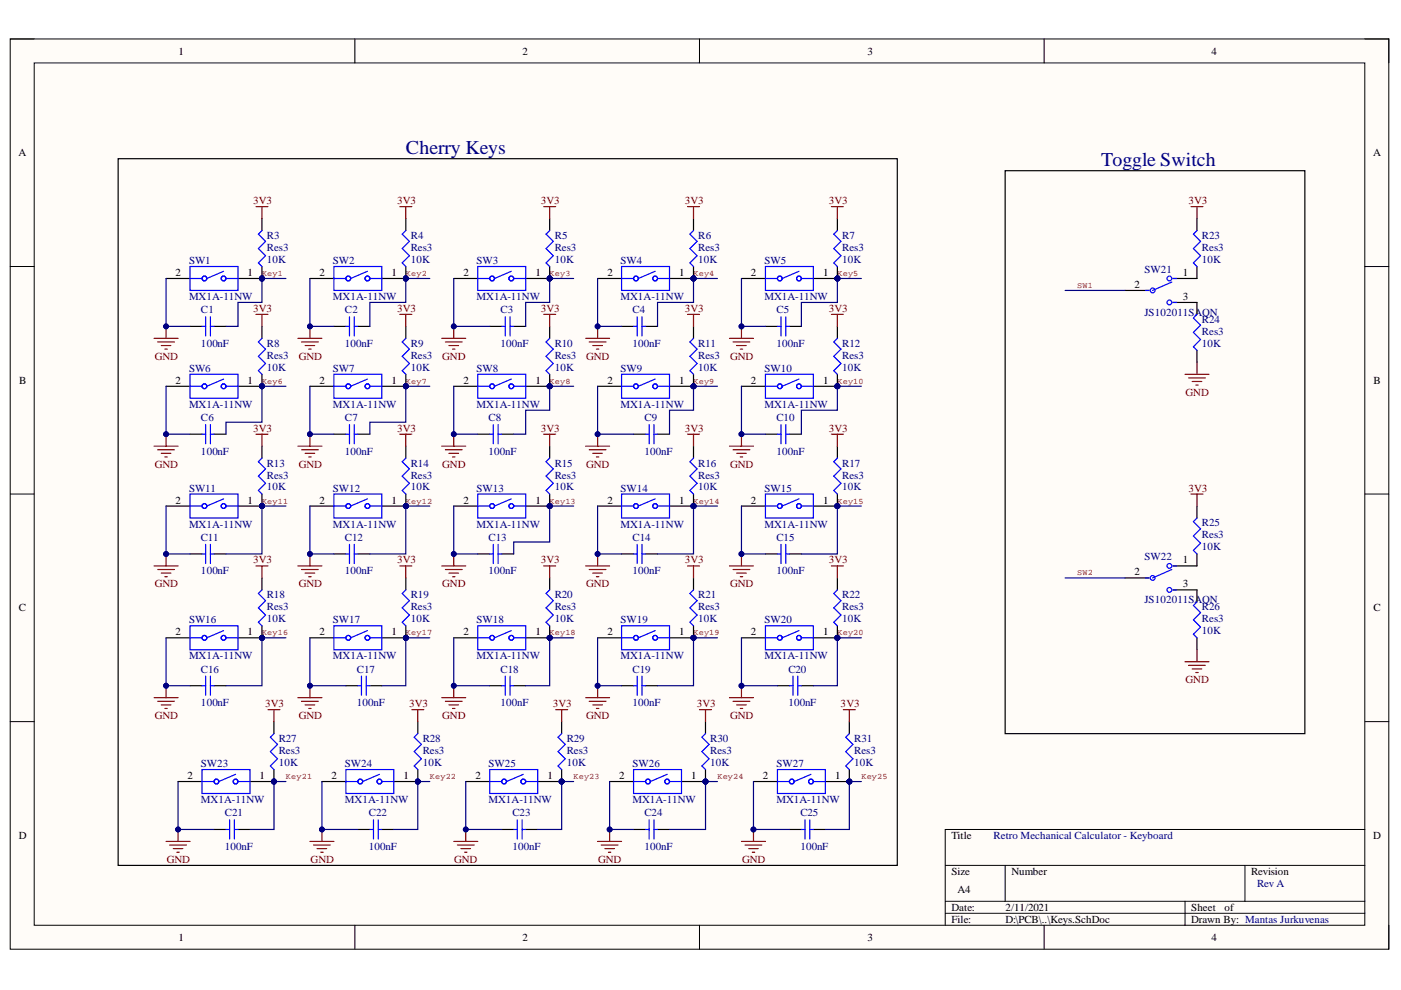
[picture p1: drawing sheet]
<svg xmlns="http://www.w3.org/2000/svg" width="297mm" height="210mm" viewBox="0 0 297 210" stroke-linecap="round" stroke-linejoin="round" font-family="sans-serif">
<defs><g id="words">
<g font-size="4.1" fill="#000080">
<text x="86.1" y="32.7">Cherry Keys</text>
<text x="233.4" y="35.2">Toggle Switch</text>
</g>
<g font-size="2.3">
<text x="37.9" y="11.6">1</text>
<text x="110.8" y="11.6">2</text>
<text x="183.9" y="11.6">3</text>
<text x="256.9" y="11.6">4</text>
<text x="3.9" y="33.1">A</text>
<text x="291.1" y="33.1">A</text>
<text x="37.2" y="58.5">2</text>
<text x="52.5" y="58.5">1</text>
<text x="67.7" y="58.5">2</text>
<text x="83" y="58.5">1</text>
<text x="98.2" y="58.5">2</text>
<text x="113.6" y="58.5">1</text>
<text x="128.8" y="58.5">2</text>
<text x="144" y="58.5">1</text>
<text x="159.2" y="58.5">2</text>
<text x="174.5" y="58.5">1</text>
<text x="250.8" y="58.5">1</text>
<text x="240.6" y="61.1">2</text>
<text x="250.8" y="63.6">3</text>
<text x="4.1" y="81.4">B</text>
<text x="37.2" y="81.4">2</text>
<text x="52.5" y="81.4">1</text>
<text x="67.7" y="81.4">2</text>
<text x="83" y="81.4">1</text>
<text x="98.2" y="81.4">2</text>
<text x="113.6" y="81.4">1</text>
<text x="128.8" y="81.4">2</text>
<text x="144" y="81.4">1</text>
<text x="159.2" y="81.4">2</text>
<text x="174.5" y="81.4">1</text>
<text x="291.2" y="81.4">B</text>
<text x="37.2" y="106.8">2</text>
<text x="52.5" y="106.8">1</text>
<text x="67.7" y="106.8">2</text>
<text x="83" y="106.8">1</text>
<text x="98.2" y="106.8">2</text>
<text x="113.6" y="106.8">1</text>
<text x="128.8" y="106.8">2</text>
<text x="144" y="106.8">1</text>
<text x="159.2" y="106.8">2</text>
<text x="174.5" y="106.8">1</text>
<text x="250.8" y="119.5">1</text>
<text x="240.6" y="122">2</text>
<text x="250.8" y="124.5">3</text>
<text x="4" y="129.6">C</text>
<text x="291.2" y="129.6">C</text>
<text x="37.2" y="134.7">2</text>
<text x="52.5" y="134.7">1</text>
<text x="67.7" y="134.7">2</text>
<text x="83" y="134.7">1</text>
<text x="98.2" y="134.7">2</text>
<text x="113.6" y="134.7">1</text>
<text x="128.8" y="134.7">2</text>
<text x="144" y="134.7">1</text>
<text x="159.2" y="134.7">2</text>
<text x="174.5" y="134.7">1</text>
<text x="39.7" y="165.2">2</text>
<text x="55" y="165.2">1</text>
<text x="70.3" y="165.2">2</text>
<text x="85.6" y="165.2">1</text>
<text x="100.8" y="165.2">2</text>
<text x="116.1" y="165.2">1</text>
<text x="131.3" y="165.2">2</text>
<text x="146.5" y="165.2">1</text>
<text x="161.7" y="165.2">2</text>
<text x="177.1" y="165.2">1</text>
<text x="4" y="177.8">D</text>
<text x="201.7" y="177.8">Title</text>
<text x="291.1" y="177.8">D</text>
<text x="201.7" y="185.5">Size</text>
<text x="214.4" y="185.5">Number</text>
<text x="265.2" y="185.5">Revision</text>
<text x="203" y="189.3">A4</text>
<text x="201.7" y="193.1">Date:</text>
<text x="201.7" y="195.7">File:</text>
<text x="213.2" y="193.1">2/11/2021</text>
<text x="213.2" y="195.7">D:\PCB\..\Keys.SchDoc</text>
<text x="252.6" y="193.1">Sheet</text>
<text x="252.6" y="195.7">Drawn By: Mantas Jurkuvenas</text>
<text x="259.6" y="193.1">of</text>
<text x="37.9" y="199.5">1</text>
<text x="110.8" y="199.5">2</text>
<text x="183.9" y="199.5">3</text>
<text x="256.9" y="199.5">4</text>
</g>
<g font-size="2.3" fill="#800000">
<text x="53.7" y="43.2">3V3</text>
<text x="84.2" y="43.2">3V3</text>
<text x="114.7" y="43.2">3V3</text>
<text x="145.2" y="43.2">3V3</text>
<text x="175.7" y="43.2">3V3</text>
<text x="252" y="43.2">3V3</text>
<text x="53.7" y="66.1">3V3</text>
<text x="84.2" y="66.1">3V3</text>
<text x="114.7" y="66.1">3V3</text>
<text x="145.2" y="66.1">3V3</text>
<text x="175.7" y="66.1">3V3</text>
<text x="32.8" y="76.3">GND</text>
<text x="63.3" y="76.3">GND</text>
<text x="93.8" y="76.3">GND</text>
<text x="124.3" y="76.3">GND</text>
<text x="154.8" y="76.3">GND</text>
<text x="251.4" y="83.9">GND</text>
<text x="53.7" y="91.5">3V3</text>
<text x="84.2" y="91.5">3V3</text>
<text x="114.7" y="91.5">3V3</text>
<text x="145.2" y="91.5">3V3</text>
<text x="175.7" y="91.5">3V3</text>
<text x="32.8" y="99.2">GND</text>
<text x="63.3" y="99.2">GND</text>
<text x="93.8" y="99.2">GND</text>
<text x="124.3" y="99.2">GND</text>
<text x="154.8" y="99.2">GND</text>
<text x="252" y="104.2">3V3</text>
<text x="53.7" y="119.5">3V3</text>
<text x="84.2" y="119.5">3V3</text>
<text x="114.7" y="119.5">3V3</text>
<text x="145.2" y="119.5">3V3</text>
<text x="175.7" y="119.5">3V3</text>
<text x="32.8" y="124.5">GND</text>
<text x="63.3" y="124.5">GND</text>
<text x="93.8" y="124.5">GND</text>
<text x="124.3" y="124.5">GND</text>
<text x="154.8" y="124.5">GND</text>
<text x="56.2" y="150">3V3</text>
<text x="86.8" y="150">3V3</text>
<text x="117.2" y="150">3V3</text>
<text x="147.7" y="150">3V3</text>
<text x="178.2" y="150">3V3</text>
<text x="251.4" y="144.9">GND</text>
<text x="32.8" y="152.5">GND</text>
<text x="63.3" y="152.5">GND</text>
<text x="93.8" y="152.5">GND</text>
<text x="124.3" y="152.5">GND</text>
<text x="154.8" y="152.5">GND</text>
<text x="35.3" y="183">GND</text>
<text x="65.9" y="183">GND</text>
<text x="96.3" y="183">GND</text>
<text x="126.8" y="183">GND</text>
<text x="157.4" y="183">GND</text>
</g>
<g font-size="2.3" fill="#000080">
<text x="56.6" y="50.7">R3</text>
<text x="56.6" y="53.2">Res3</text>
<text x="87.1" y="50.7">R4</text>
<text x="87.1" y="53.2">Res3</text>
<text x="117.6" y="50.7">R5</text>
<text x="117.6" y="53.2">Res3</text>
<text x="148.1" y="50.7">R6</text>
<text x="148.1" y="53.2">Res3</text>
<text x="178.6" y="50.7">R7</text>
<text x="178.6" y="53.2">Res3</text>
<text x="254.8" y="50.7">R23</text>
<text x="254.8" y="53.2">Res3</text>
<text x="40.1" y="56">SW1</text>
<text x="56.6" y="55.8">10K</text>
<text x="70.6" y="56">SW2</text>
<text x="87.1" y="55.8">10K</text>
<text x="101" y="56">SW3</text>
<text x="117.6" y="55.8">10K</text>
<text x="131.6" y="56">SW4</text>
<text x="148.1" y="55.8">10K</text>
<text x="162.1" y="56">SW5</text>
<text x="178.6" y="55.8">10K</text>
<text x="242.7" y="57.8">SW21</text>
<text x="254.8" y="55.8">10K</text>
<text x="40.1" y="63.6">MX1A-11NW</text>
<text x="70.6" y="63.6">MX1A-11NW</text>
<text x="101" y="63.6">MX1A-11NW</text>
<text x="131.6" y="63.6">MX1A-11NW</text>
<text x="162.1" y="63.6">MX1A-11NW</text>
<text x="42.6" y="66.4">C1</text>
<text x="73.1" y="66.4">C2</text>
<text x="106.1" y="66.4">C3</text>
<text x="134.1" y="66.4">C4</text>
<text x="164.6" y="66.4">C5</text>
<text x="242.7" y="66.9">JS102011SAQN</text>
<text x="254.8" y="68.4">R24</text>
<text x="254.8" y="71">Res3</text>
<text x="42.6" y="73.5">100nF</text>
<text x="56.6" y="73.5">R8</text>
<text x="56.6" y="76">Res3</text>
<text x="73.1" y="73.5">100nF</text>
<text x="87.1" y="73.5">R9</text>
<text x="87.1" y="76">Res3</text>
<text x="106.1" y="73.5">100nF</text>
<text x="117.6" y="73.5">R10</text>
<text x="117.6" y="76">Res3</text>
<text x="134.1" y="73.5">100nF</text>
<text x="148.1" y="73.5">R11</text>
<text x="148.1" y="76">Res3</text>
<text x="164.6" y="73.5">100nF</text>
<text x="178.6" y="73.5">R12</text>
<text x="178.6" y="76">Res3</text>
<text x="254.8" y="73.5">10K</text>
<text x="40.1" y="78.8">SW6</text>
<text x="56.6" y="78.6">10K</text>
<text x="70.6" y="78.8">SW7</text>
<text x="87.1" y="78.6">10K</text>
<text x="101" y="78.8">SW8</text>
<text x="117.6" y="78.6">10K</text>
<text x="131.6" y="78.8">SW9</text>
<text x="148.1" y="78.6">10K</text>
<text x="162.1" y="78.8">SW10</text>
<text x="178.6" y="78.6">10K</text>
<text x="40.1" y="86.4">MX1A-11NW</text>
<text x="42.6" y="89.2">C6</text>
<text x="70.6" y="86.4">MX1A-11NW</text>
<text x="73.1" y="89.2">C7</text>
<text x="101" y="86.4">MX1A-11NW</text>
<text x="103.6" y="89.2">C8</text>
<text x="131.6" y="86.4">MX1A-11NW</text>
<text x="136.6" y="89.2">C9</text>
<text x="162.1" y="86.4">MX1A-11NW</text>
<text x="164.6" y="89.2">C10</text>
<text x="42.6" y="96.4">100nF</text>
<text x="56.6" y="98.9">R13</text>
<text x="56.6" y="101.5">Res3</text>
<text x="73.1" y="96.4">100nF</text>
<text x="87.1" y="98.9">R14</text>
<text x="87.1" y="101.5">Res3</text>
<text x="103.6" y="96.4">100nF</text>
<text x="117.6" y="98.9">R15</text>
<text x="117.6" y="101.5">Res3</text>
<text x="136.6" y="96.4">100nF</text>
<text x="148.1" y="98.9">R16</text>
<text x="148.1" y="101.5">Res3</text>
<text x="164.6" y="96.4">100nF</text>
<text x="178.6" y="98.9">R17</text>
<text x="178.6" y="101.5">Res3</text>
<text x="40.1" y="104.2">SW11</text>
<text x="56.6" y="104">10K</text>
<text x="70.6" y="104.2">SW12</text>
<text x="87.1" y="104">10K</text>
<text x="101" y="104.2">SW13</text>
<text x="117.6" y="104">10K</text>
<text x="131.6" y="104.2">SW14</text>
<text x="148.1" y="104">10K</text>
<text x="162.1" y="104.2">SW15</text>
<text x="178.6" y="104">10K</text>
<text x="40.1" y="111.8">MX1A-11NW</text>
<text x="70.6" y="111.8">MX1A-11NW</text>
<text x="101" y="111.8">MX1A-11NW</text>
<text x="131.6" y="111.8">MX1A-11NW</text>
<text x="162.1" y="111.8">MX1A-11NW</text>
<text x="254.8" y="111.6">R25</text>
<text x="42.6" y="114.6">C11</text>
<text x="73.1" y="114.6">C12</text>
<text x="103.6" y="114.6">C13</text>
<text x="134.1" y="114.6">C14</text>
<text x="164.6" y="114.6">C15</text>
<text x="242.7" y="118.7">SW22</text>
<text x="254.8" y="116.7">10K</text>
<text x="254.8" y="114.1">Res3</text>
<text x="42.6" y="121.7">100nF</text>
<text x="73.1" y="121.7">100nF</text>
<text x="103.6" y="121.7">100nF</text>
<text x="134.1" y="121.7">100nF</text>
<text x="164.6" y="121.7">100nF</text>
<text x="56.6" y="131.9">10K</text>
<text x="56.6" y="126.8">R18</text>
<text x="56.6" y="129.3">Res3</text>
<text x="87.1" y="131.9">10K</text>
<text x="87.1" y="126.8">R19</text>
<text x="87.1" y="129.3">Res3</text>
<text x="117.6" y="131.9">10K</text>
<text x="117.6" y="126.8">R20</text>
<text x="117.6" y="129.3">Res3</text>
<text x="148.1" y="131.9">10K</text>
<text x="148.1" y="126.8">R21</text>
<text x="148.1" y="129.3">Res3</text>
<text x="178.6" y="131.9">10K</text>
<text x="178.6" y="126.8">R22</text>
<text x="178.6" y="129.3">Res3</text>
<text x="242.7" y="127.8">JS102011SAQN</text>
<text x="254.8" y="129.3">R26</text>
<text x="254.8" y="131.9">Res3</text>
<text x="40.1" y="132.1">SW16</text>
<text x="70.6" y="132.1">SW17</text>
<text x="101" y="132.1">SW18</text>
<text x="131.6" y="132.1">SW19</text>
<text x="162.1" y="132.1">SW20</text>
<text x="254.8" y="134.4">10K</text>
<text x="40.1" y="139.8">MX1A-11NW</text>
<text x="42.6" y="142.6">C16</text>
<text x="70.6" y="139.8">MX1A-11NW</text>
<text x="75.7" y="142.6">C17</text>
<text x="101" y="139.8">MX1A-11NW</text>
<text x="106.1" y="142.6">C18</text>
<text x="131.6" y="139.8">MX1A-11NW</text>
<text x="134.1" y="142.6">C19</text>
<text x="162.1" y="139.8">MX1A-11NW</text>
<text x="167.2" y="142.6">C20</text>
<text x="42.6" y="149.7">100nF</text>
<text x="75.7" y="149.7">100nF</text>
<text x="106.1" y="149.7">100nF</text>
<text x="134.1" y="149.7">100nF</text>
<text x="167.2" y="149.7">100nF</text>
<text x="59.1" y="157.3">R27</text>
<text x="59.1" y="159.8">Res3</text>
<text x="89.6" y="157.3">R28</text>
<text x="89.6" y="159.8">Res3</text>
<text x="120.1" y="157.3">R29</text>
<text x="120.1" y="159.8">Res3</text>
<text x="150.6" y="157.3">R30</text>
<text x="150.6" y="159.8">Res3</text>
<text x="181.1" y="157.3">R31</text>
<text x="181.1" y="159.8">Res3</text>
<text x="42.6" y="162.6">SW23</text>
<text x="59.1" y="162.4">10K</text>
<text x="73.1" y="162.6">SW24</text>
<text x="89.6" y="162.4">10K</text>
<text x="103.6" y="162.6">SW25</text>
<text x="120.1" y="162.4">10K</text>
<text x="134.1" y="162.6">SW26</text>
<text x="150.6" y="162.4">10K</text>
<text x="164.6" y="162.6">SW27</text>
<text x="181.1" y="162.4">10K</text>
<text x="42.6" y="170.2">MX1A-11NW</text>
<text x="47.7" y="173">C21</text>
<text x="73.1" y="170.2">MX1A-11NW</text>
<text x="78.2" y="173">C22</text>
<text x="103.6" y="170.2">MX1A-11NW</text>
<text x="108.6" y="173">C23</text>
<text x="134.1" y="170.2">MX1A-11NW</text>
<text x="136.6" y="173">C24</text>
<text x="164.6" y="170.2">MX1A-11NW</text>
<text x="169.7" y="173">C25</text>
<text x="210.6" y="177.8">Retro Mechanical Calculator - Keyboard</text>
<text x="47.7" y="180.2">100nF</text>
<text x="78.2" y="180.2">100nF</text>
<text x="108.6" y="180.2">100nF</text>
<text x="136.6" y="180.2">100nF</text>
<text x="169.7" y="180.2">100nF</text>
<text x="266.5" y="188.1">Rev A</text>
</g>
<g font-size="1.8" fill="#800000">
<text x="55.6" y="58.5">Key1</text>
<text x="86.1" y="58.5">Key2</text>
<text x="116.5" y="58.5">Key3</text>
<text x="147" y="58.5">Key4</text>
<text x="177.6" y="58.5">Key5</text>
<text x="228.4" y="61.1">SW1</text>
<text x="55.6" y="81.4">Key6</text>
<text x="86.1" y="81.4">Key7</text>
<text x="116.5" y="81.4">Key8</text>
<text x="147" y="81.4">Key9</text>
<text x="177.6" y="81.4">Key10</text>
<text x="55.6" y="106.8">Key11</text>
<text x="86.1" y="106.8">Key12</text>
<text x="116.5" y="106.8">Key13</text>
<text x="147" y="106.8">Key14</text>
<text x="177.6" y="106.8">Key15</text>
<text x="228.4" y="122">SW2</text>
<text x="55.6" y="134.7">Key16</text>
<text x="86.1" y="134.7">Key17</text>
<text x="116.5" y="134.7">Key18</text>
<text x="147" y="134.7">Key19</text>
<text x="177.6" y="134.7">Key20</text>
<text x="60.6" y="165.2">Key21</text>
<text x="91.1" y="165.2">Key22</text>
<text x="121.6" y="165.2">Key23</text>
<text x="152.1" y="165.2">Key24</text>
<text x="182.6" y="165.2">Key25</text>
</g>
</g></defs>
<path d="M2.2 8.3h292.3v193h-292.3z" fill-rule="evenodd" fill="#fffcf8"/>
<path d="M2.2 8.3h292.3v193h-292.3z" fill="none" stroke="#000" stroke-width=".21"/>
<path d="M7.3 13.3h282.1v182.9h-282.1z" fill-rule="evenodd" fill="#fffcf8"/>
<g fill="none" stroke="#000" stroke-width=".21">
<path d="M2.2 8.3h5.1M7.3 13.3h282.1v182.9h-282.1zM75.2 8.3v5M148.3 8.3v5M221.4 8.3v5M289.4 8.3h5.1v5M2.2 56.5h5.1M289.4 56.5h5.1M2.2 104.8h5.1M289.4 104.8h5.1M2.2 153h5.1M289.4 153h5.1"/>
<path d="M289.4 175.9h-89v20.3M75.2 196.2v5.1M148.3 196.2v5.1M200.4 183.5h89M200.4 191.1h89M200.4 193.6h89M213.1 183.5v7.6M221.4 196.2v5.1M251.2 191.1v5.1M264 183.5v7.6M294.5 196.2v5.1"/>
</g>
<circle cx="55.5" cy="59" r=".51" fill="#000080"/>
<circle cx="55.5" cy="59" r=".51" fill="none" stroke="#000080" stroke-width=".21"/>
<path d="M50.5 59h5" fill="none" stroke="#000" stroke-width=".25"/>
<circle cx="55.5" cy="59" r=".51" fill="#000080"/>
<circle cx="55.5" cy="59" r=".51" fill="none" stroke="#000080" stroke-width=".21"/>
<path d="M35.2 59h5.1" fill="none" stroke="#000" stroke-width=".25"/>
<path d="M40.3 56.5h10.2v5.1h-10.2z" fill-rule="evenodd" fill="#fff"/>
<g fill="none" stroke="#00f" stroke-width=".25">
<path d="M40.3 56.5h10.2v5.1h-10.2zM40.3 59h2.5M47.4 57.5l-3.5 1.5M47.9 59h2.6"/>
<circle cx="43.3" cy="59" r=".51"/>
<circle cx="47.4" cy="59" r=".51"/>
</g>
<circle cx="55.5" cy="81.9" r=".51" fill="#000080"/>
<circle cx="55.5" cy="81.9" r=".51" fill="none" stroke="#000080" stroke-width=".21"/>
<path d="M50.5 81.9h5" fill="none" stroke="#000" stroke-width=".25"/>
<circle cx="55.5" cy="81.9" r=".51" fill="#000080"/>
<circle cx="55.5" cy="81.9" r=".51" fill="none" stroke="#000080" stroke-width=".21"/>
<path d="M35.2 81.9h5.1" fill="none" stroke="#000" stroke-width=".25"/>
<path d="M40.3 79.4h10.2v5h-10.2z" fill-rule="evenodd" fill="#fff"/>
<g fill="none" stroke="#00f" stroke-width=".25">
<path d="M40.3 79.4h10.2v5h-10.2zM40.3 81.9h2.5M47.4 80.4l-3.5 1.5M47.9 81.9h2.6"/>
<circle cx="43.3" cy="81.9" r=".51"/>
<circle cx="47.4" cy="81.9" r=".51"/>
</g>
<circle cx="55.5" cy="107.3" r=".51" fill="#000080"/>
<circle cx="55.5" cy="107.3" r=".51" fill="none" stroke="#000080" stroke-width=".21"/>
<path d="M50.5 107.3h5" fill="none" stroke="#000" stroke-width=".25"/>
<circle cx="55.5" cy="107.3" r=".51" fill="#000080"/>
<circle cx="55.5" cy="107.3" r=".51" fill="none" stroke="#000080" stroke-width=".21"/>
<path d="M35.2 107.3h5.1" fill="none" stroke="#000" stroke-width=".25"/>
<path d="M40.3 104.8h10.2v5h-10.2z" fill-rule="evenodd" fill="#fff"/>
<g fill="none" stroke="#00f" stroke-width=".25">
<path d="M40.3 104.8h10.2v5h-10.2zM40.3 107.3h2.5M47.4 105.8l-3.5 1.5M47.9 107.3h2.6"/>
<circle cx="43.3" cy="107.3" r=".51"/>
<circle cx="47.4" cy="107.3" r=".51"/>
</g>
<circle cx="55.5" cy="135.2" r=".51" fill="#000080"/>
<circle cx="55.5" cy="135.2" r=".51" fill="none" stroke="#000080" stroke-width=".21"/>
<path d="M50.5 135.2h5" fill="none" stroke="#000" stroke-width=".25"/>
<circle cx="55.5" cy="135.2" r=".51" fill="#000080"/>
<circle cx="55.5" cy="135.2" r=".51" fill="none" stroke="#000080" stroke-width=".21"/>
<path d="M35.2 135.2h5.1" fill="none" stroke="#000" stroke-width=".25"/>
<path d="M40.3 132.7h10.2v5.1h-10.2z" fill-rule="evenodd" fill="#fff"/>
<g fill="none" stroke="#00f" stroke-width=".25">
<path d="M40.3 132.7h10.2v5.1h-10.2zM40.3 135.2h2.5M47.4 133.7l-3.5 1.5M47.9 135.2h2.6"/>
<circle cx="43.3" cy="135.2" r=".51"/>
<circle cx="47.4" cy="135.2" r=".51"/>
</g>
<circle cx="86" cy="59" r=".51" fill="#000080"/>
<circle cx="86" cy="59" r=".51" fill="none" stroke="#000080" stroke-width=".21"/>
<path d="M81 59h5" fill="none" stroke="#000" stroke-width=".25"/>
<circle cx="86" cy="59" r=".51" fill="#000080"/>
<circle cx="86" cy="59" r=".51" fill="none" stroke="#000080" stroke-width=".21"/>
<path d="M65.7 59h5.1" fill="none" stroke="#000" stroke-width=".25"/>
<path d="M70.8 56.5h10.2v5.1h-10.2z" fill-rule="evenodd" fill="#fff"/>
<g fill="none" stroke="#00f" stroke-width=".25">
<path d="M70.8 56.5h10.2v5.1h-10.2zM70.8 59h2.5M77.9 57.5l-3.6 1.5M78.4 59h2.6"/>
<circle cx="73.8" cy="59" r=".51"/>
<circle cx="77.9" cy="59" r=".51"/>
</g>
<circle cx="116.5" cy="59" r=".51" fill="#000080"/>
<circle cx="116.5" cy="59" r=".51" fill="none" stroke="#000080" stroke-width=".21"/>
<path d="M111.5 59h5" fill="none" stroke="#000" stroke-width=".25"/>
<circle cx="116.5" cy="59" r=".51" fill="#000080"/>
<circle cx="116.5" cy="59" r=".51" fill="none" stroke="#000080" stroke-width=".21"/>
<path d="M96.2 59h5.1" fill="none" stroke="#000" stroke-width=".25"/>
<path d="M101.3 56.5h10.2v5.1h-10.2z" fill-rule="evenodd" fill="#fff"/>
<g fill="none" stroke="#00f" stroke-width=".25">
<path d="M101.3 56.5h10.2v5.1h-10.2zM101.3 59h2.5M108.4 57.5l-3.6 1.5M108.9 59h2.6"/>
<circle cx="104.3" cy="59" r=".51"/>
<circle cx="108.4" cy="59" r=".51"/>
</g>
<circle cx="147" cy="59" r=".51" fill="#000080"/>
<circle cx="147" cy="59" r=".51" fill="none" stroke="#000080" stroke-width=".21"/>
<path d="M142 59h5" fill="none" stroke="#000" stroke-width=".25"/>
<circle cx="147" cy="59" r=".51" fill="#000080"/>
<circle cx="147" cy="59" r=".51" fill="none" stroke="#000080" stroke-width=".21"/>
<path d="M126.7 59h5.1" fill="none" stroke="#000" stroke-width=".25"/>
<path d="M131.8 56.5h10.2v5.1h-10.2z" fill-rule="evenodd" fill="#fff"/>
<g fill="none" stroke="#00f" stroke-width=".25">
<path d="M131.8 56.5h10.2v5.1h-10.2zM131.8 59h2.5M138.9 57.5l-3.6 1.5M139.4 59h2.6"/>
<circle cx="134.8" cy="59" r=".51"/>
<circle cx="138.9" cy="59" r=".51"/>
</g>
<circle cx="177.5" cy="59" r=".51" fill="#000080"/>
<circle cx="177.5" cy="59" r=".51" fill="none" stroke="#000080" stroke-width=".21"/>
<path d="M172.5 59h5" fill="none" stroke="#000" stroke-width=".25"/>
<circle cx="177.5" cy="59" r=".51" fill="#000080"/>
<circle cx="177.5" cy="59" r=".51" fill="none" stroke="#000080" stroke-width=".21"/>
<path d="M157.2 59h5.1" fill="none" stroke="#000" stroke-width=".25"/>
<path d="M162.3 56.5h10.1v5.1h-10.1z" fill-rule="evenodd" fill="#fff"/>
<g fill="none" stroke="#00f" stroke-width=".25">
<path d="M162.3 56.5h10.1v5.1h-10.1zM162.3 59h2.5M169.4 57.5l-3.6 1.5M169.9 59h2.5"/>
<circle cx="165.3" cy="59" r=".51"/>
<circle cx="169.4" cy="59" r=".51"/>
</g>
<circle cx="86" cy="81.9" r=".51" fill="#000080"/>
<circle cx="86" cy="81.9" r=".51" fill="none" stroke="#000080" stroke-width=".21"/>
<path d="M81 81.9h5" fill="none" stroke="#000" stroke-width=".25"/>
<circle cx="86" cy="81.9" r=".51" fill="#000080"/>
<circle cx="86" cy="81.9" r=".51" fill="none" stroke="#000080" stroke-width=".21"/>
<path d="M65.7 81.9h5.1" fill="none" stroke="#000" stroke-width=".25"/>
<path d="M70.8 79.4h10.2v5h-10.2z" fill-rule="evenodd" fill="#fff"/>
<g fill="none" stroke="#00f" stroke-width=".25">
<path d="M70.8 79.4h10.2v5h-10.2zM70.8 81.9h2.5M77.9 80.4l-3.6 1.5M78.4 81.9h2.6"/>
<circle cx="73.8" cy="81.9" r=".51"/>
<circle cx="77.9" cy="81.9" r=".51"/>
</g>
<circle cx="86" cy="107.3" r=".51" fill="#000080"/>
<circle cx="86" cy="107.3" r=".51" fill="none" stroke="#000080" stroke-width=".21"/>
<path d="M81 107.3h5" fill="none" stroke="#000" stroke-width=".25"/>
<circle cx="86" cy="107.3" r=".51" fill="#000080"/>
<circle cx="86" cy="107.3" r=".51" fill="none" stroke="#000080" stroke-width=".21"/>
<path d="M65.7 107.3h5.1" fill="none" stroke="#000" stroke-width=".25"/>
<path d="M70.8 104.8h10.2v5h-10.2z" fill-rule="evenodd" fill="#fff"/>
<g fill="none" stroke="#00f" stroke-width=".25">
<path d="M70.8 104.8h10.2v5h-10.2zM70.8 107.3h2.5M77.9 105.8l-3.6 1.5M78.4 107.3h2.6"/>
<circle cx="73.8" cy="107.3" r=".51"/>
<circle cx="77.9" cy="107.3" r=".51"/>
</g>
<circle cx="86" cy="135.2" r=".51" fill="#000080"/>
<circle cx="86" cy="135.2" r=".51" fill="none" stroke="#000080" stroke-width=".21"/>
<path d="M81 135.2h5" fill="none" stroke="#000" stroke-width=".25"/>
<circle cx="86" cy="135.2" r=".51" fill="#000080"/>
<circle cx="86" cy="135.2" r=".51" fill="none" stroke="#000080" stroke-width=".21"/>
<path d="M65.7 135.2h5.1" fill="none" stroke="#000" stroke-width=".25"/>
<path d="M70.8 132.7h10.2v5.1h-10.2z" fill-rule="evenodd" fill="#fff"/>
<g fill="none" stroke="#00f" stroke-width=".25">
<path d="M70.8 132.7h10.2v5.1h-10.2zM70.8 135.2h2.5M77.9 133.7l-3.6 1.5M78.4 135.2h2.6"/>
<circle cx="73.8" cy="135.2" r=".51"/>
<circle cx="77.9" cy="135.2" r=".51"/>
</g>
<circle cx="116.5" cy="81.9" r=".51" fill="#000080"/>
<circle cx="116.5" cy="81.9" r=".51" fill="none" stroke="#000080" stroke-width=".21"/>
<path d="M111.5 81.9h5" fill="none" stroke="#000" stroke-width=".25"/>
<circle cx="116.5" cy="81.9" r=".51" fill="#000080"/>
<circle cx="116.5" cy="81.9" r=".51" fill="none" stroke="#000080" stroke-width=".21"/>
<path d="M96.2 81.9h5.1" fill="none" stroke="#000" stroke-width=".25"/>
<path d="M101.3 79.4h10.2v5h-10.2z" fill-rule="evenodd" fill="#fff"/>
<g fill="none" stroke="#00f" stroke-width=".25">
<path d="M101.3 79.4h10.2v5h-10.2zM101.3 81.9h2.5M108.4 80.4l-3.6 1.5M108.9 81.9h2.6"/>
<circle cx="104.3" cy="81.9" r=".51"/>
<circle cx="108.4" cy="81.9" r=".51"/>
</g>
<circle cx="116.5" cy="107.3" r=".51" fill="#000080"/>
<circle cx="116.5" cy="107.3" r=".51" fill="none" stroke="#000080" stroke-width=".21"/>
<path d="M111.5 107.3h5" fill="none" stroke="#000" stroke-width=".25"/>
<circle cx="116.5" cy="107.3" r=".51" fill="#000080"/>
<circle cx="116.5" cy="107.3" r=".51" fill="none" stroke="#000080" stroke-width=".21"/>
<path d="M96.2 107.3h5.1" fill="none" stroke="#000" stroke-width=".25"/>
<path d="M101.3 104.8h10.2v5h-10.2z" fill-rule="evenodd" fill="#fff"/>
<g fill="none" stroke="#00f" stroke-width=".25">
<path d="M101.3 104.8h10.2v5h-10.2zM101.3 107.3h2.5M108.4 105.8l-3.6 1.5M108.9 107.3h2.6"/>
<circle cx="104.3" cy="107.3" r=".51"/>
<circle cx="108.4" cy="107.3" r=".51"/>
</g>
<circle cx="116.5" cy="135.2" r=".51" fill="#000080"/>
<circle cx="116.5" cy="135.2" r=".51" fill="none" stroke="#000080" stroke-width=".21"/>
<path d="M111.5 135.2h5" fill="none" stroke="#000" stroke-width=".25"/>
<circle cx="116.5" cy="135.2" r=".51" fill="#000080"/>
<circle cx="116.5" cy="135.2" r=".51" fill="none" stroke="#000080" stroke-width=".21"/>
<path d="M96.2 135.2h5.1" fill="none" stroke="#000" stroke-width=".25"/>
<path d="M101.3 132.7h10.2v5.1h-10.2z" fill-rule="evenodd" fill="#fff"/>
<g fill="none" stroke="#00f" stroke-width=".25">
<path d="M101.3 132.7h10.2v5.1h-10.2zM101.3 135.2h2.5M108.4 133.7l-3.6 1.5M108.9 135.2h2.6"/>
<circle cx="104.3" cy="135.2" r=".51"/>
<circle cx="108.4" cy="135.2" r=".51"/>
</g>
<circle cx="147" cy="81.9" r=".51" fill="#000080"/>
<circle cx="147" cy="81.9" r=".51" fill="none" stroke="#000080" stroke-width=".21"/>
<path d="M142 81.9h5" fill="none" stroke="#000" stroke-width=".25"/>
<circle cx="147" cy="81.9" r=".51" fill="#000080"/>
<circle cx="147" cy="81.9" r=".51" fill="none" stroke="#000080" stroke-width=".21"/>
<path d="M126.7 81.9h5.1" fill="none" stroke="#000" stroke-width=".25"/>
<path d="M131.8 79.4h10.2v5h-10.2z" fill-rule="evenodd" fill="#fff"/>
<g fill="none" stroke="#00f" stroke-width=".25">
<path d="M131.8 79.4h10.2v5h-10.2zM131.8 81.9h2.5M138.9 80.4l-3.6 1.5M139.4 81.9h2.6"/>
<circle cx="134.8" cy="81.9" r=".51"/>
<circle cx="138.9" cy="81.9" r=".51"/>
</g>
<circle cx="147" cy="107.3" r=".51" fill="#000080"/>
<circle cx="147" cy="107.3" r=".51" fill="none" stroke="#000080" stroke-width=".21"/>
<path d="M142 107.3h5" fill="none" stroke="#000" stroke-width=".25"/>
<circle cx="147" cy="107.3" r=".51" fill="#000080"/>
<circle cx="147" cy="107.3" r=".51" fill="none" stroke="#000080" stroke-width=".21"/>
<path d="M126.7 107.3h5.1" fill="none" stroke="#000" stroke-width=".25"/>
<path d="M131.8 104.8h10.2v5h-10.2z" fill-rule="evenodd" fill="#fff"/>
<g fill="none" stroke="#00f" stroke-width=".25">
<path d="M131.8 104.8h10.2v5h-10.2zM131.8 107.3h2.5M138.9 105.8l-3.6 1.5M139.4 107.3h2.6"/>
<circle cx="134.8" cy="107.3" r=".51"/>
<circle cx="138.9" cy="107.3" r=".51"/>
</g>
<circle cx="147" cy="135.2" r=".51" fill="#000080"/>
<circle cx="147" cy="135.2" r=".51" fill="none" stroke="#000080" stroke-width=".21"/>
<path d="M142 135.2h5" fill="none" stroke="#000" stroke-width=".25"/>
<circle cx="147" cy="135.2" r=".51" fill="#000080"/>
<circle cx="147" cy="135.2" r=".51" fill="none" stroke="#000080" stroke-width=".21"/>
<path d="M126.7 135.2h5.1" fill="none" stroke="#000" stroke-width=".25"/>
<path d="M131.8 132.7h10.2v5.1h-10.2z" fill-rule="evenodd" fill="#fff"/>
<g fill="none" stroke="#00f" stroke-width=".25">
<path d="M131.8 132.7h10.2v5.1h-10.2zM131.8 135.2h2.5M138.9 133.7l-3.6 1.5M139.4 135.2h2.6"/>
<circle cx="134.8" cy="135.2" r=".51"/>
<circle cx="138.9" cy="135.2" r=".51"/>
</g>
<circle cx="177.5" cy="81.9" r=".51" fill="#000080"/>
<circle cx="177.5" cy="81.9" r=".51" fill="none" stroke="#000080" stroke-width=".21"/>
<path d="M172.5 81.9h5" fill="none" stroke="#000" stroke-width=".25"/>
<circle cx="177.5" cy="81.9" r=".51" fill="#000080"/>
<circle cx="177.5" cy="81.9" r=".51" fill="none" stroke="#000080" stroke-width=".21"/>
<path d="M157.2 81.9h5.1" fill="none" stroke="#000" stroke-width=".25"/>
<path d="M162.3 79.4h10.1v5h-10.1z" fill-rule="evenodd" fill="#fff"/>
<g fill="none" stroke="#00f" stroke-width=".25">
<path d="M162.3 79.4h10.1v5h-10.1zM162.3 81.9h2.5M169.4 80.4l-3.6 1.5M169.9 81.9h2.5"/>
<circle cx="165.3" cy="81.9" r=".51"/>
<circle cx="169.4" cy="81.9" r=".51"/>
</g>
<circle cx="177.5" cy="107.3" r=".51" fill="#000080"/>
<circle cx="177.5" cy="107.3" r=".51" fill="none" stroke="#000080" stroke-width=".21"/>
<path d="M172.5 107.3h5" fill="none" stroke="#000" stroke-width=".25"/>
<circle cx="177.5" cy="107.3" r=".51" fill="#000080"/>
<circle cx="177.5" cy="107.3" r=".51" fill="none" stroke="#000080" stroke-width=".21"/>
<path d="M157.2 107.3h5.1" fill="none" stroke="#000" stroke-width=".25"/>
<path d="M162.3 104.8h10.1v5h-10.1z" fill-rule="evenodd" fill="#fff"/>
<g fill="none" stroke="#00f" stroke-width=".25">
<path d="M162.3 104.8h10.1v5h-10.1zM162.3 107.3h2.5M169.4 105.8l-3.6 1.5M169.9 107.3h2.5"/>
<circle cx="165.3" cy="107.3" r=".51"/>
<circle cx="169.4" cy="107.3" r=".51"/>
</g>
<circle cx="177.5" cy="135.2" r=".51" fill="#000080"/>
<circle cx="177.5" cy="135.2" r=".51" fill="none" stroke="#000080" stroke-width=".21"/>
<path d="M172.5 135.2h5" fill="none" stroke="#000" stroke-width=".25"/>
<circle cx="177.5" cy="135.2" r=".51" fill="#000080"/>
<circle cx="177.5" cy="135.2" r=".51" fill="none" stroke="#000080" stroke-width=".21"/>
<path d="M157.2 135.2h5.1" fill="none" stroke="#000" stroke-width=".25"/>
<path d="M162.3 132.7h10.1v5.1h-10.1z" fill-rule="evenodd" fill="#fff"/>
<g fill="none" stroke="#00f" stroke-width=".25">
<path d="M162.3 132.7h10.1v5.1h-10.1zM162.3 135.2h2.5M169.4 133.7l-3.6 1.5M169.9 135.2h2.5"/>
<circle cx="165.3" cy="135.2" r=".51"/>
<circle cx="169.4" cy="135.2" r=".51"/>
</g>
<path d="M32.7 71.7h5.1M33.4 72.5h3.6M34.2 73.3h2M35 74h.5M35.2 69.2v2.5" fill="none" stroke="#800000" stroke-width=".25"/>
<circle cx="35.2" cy="69.2" r=".51" fill="#000080"/>
<circle cx="35.2" cy="69.2" r=".51" fill="none" stroke="#000080" stroke-width=".21"/>
<path d="M32.7 94.6h5.1M33.4 95.4h3.6M34.2 96.1h2M35 96.9h.5M35.2 92.1v2.5" fill="none" stroke="#800000" stroke-width=".25"/>
<circle cx="35.2" cy="92.1" r=".51" fill="#000080"/>
<circle cx="35.2" cy="92.1" r=".51" fill="none" stroke="#000080" stroke-width=".21"/>
<path d="M32.7 120h5.1M35.2 117.5v2.5M33.4 120.8h3.6M34.2 121.5h2M35 122.3h.5" fill="none" stroke="#800000" stroke-width=".25"/>
<circle cx="35.2" cy="117.5" r=".51" fill="#000080"/>
<circle cx="35.2" cy="117.5" r=".51" fill="none" stroke="#000080" stroke-width=".21"/>
<path d="M32.7 147.9h5.1M33.4 148.7h3.6M34.2 149.5h2M35 150.2h.5M35.2 145.4v2.5" fill="none" stroke="#800000" stroke-width=".25"/>
<circle cx="35.2" cy="145.4" r=".51" fill="#000080"/>
<circle cx="35.2" cy="145.4" r=".51" fill="none" stroke="#000080" stroke-width=".21"/>
<path d="M63.2 71.7h5M63.9 72.5h3.6M64.7 73.3h2M65.5 74h.5M65.7 69.2v2.5" fill="none" stroke="#800000" stroke-width=".25"/>
<circle cx="65.7" cy="69.2" r=".51" fill="#000080"/>
<circle cx="65.7" cy="69.2" r=".51" fill="none" stroke="#000080" stroke-width=".21"/>
<path d="M63.2 94.6h5M63.9 95.4h3.6M64.7 96.1h2M65.5 96.9h.5M65.7 92.1v2.5" fill="none" stroke="#800000" stroke-width=".25"/>
<circle cx="65.7" cy="92.1" r=".51" fill="#000080"/>
<circle cx="65.7" cy="92.1" r=".51" fill="none" stroke="#000080" stroke-width=".21"/>
<path d="M63.2 120h5M65.7 117.5v2.5M63.9 120.8h3.6M64.7 121.5h2M65.5 122.3h.5" fill="none" stroke="#800000" stroke-width=".25"/>
<circle cx="65.7" cy="117.5" r=".51" fill="#000080"/>
<circle cx="65.7" cy="117.5" r=".51" fill="none" stroke="#000080" stroke-width=".21"/>
<path d="M63.2 147.9h5M63.9 148.7h3.6M64.7 149.5h2M65.5 150.2h.5M65.7 145.4v2.5" fill="none" stroke="#800000" stroke-width=".25"/>
<circle cx="65.7" cy="145.4" r=".51" fill="#000080"/>
<circle cx="65.7" cy="145.4" r=".51" fill="none" stroke="#000080" stroke-width=".21"/>
<path d="M93.7 71.7h5M94.4 72.5h3.6M95.2 73.3h2M96 74h.5M96.2 69.2v2.5" fill="none" stroke="#800000" stroke-width=".25"/>
<circle cx="96.2" cy="69.2" r=".51" fill="#000080"/>
<circle cx="96.2" cy="69.2" r=".51" fill="none" stroke="#000080" stroke-width=".21"/>
<path d="M93.7 94.6h5M94.4 95.4h3.6M95.2 96.1h2M96 96.9h.5M96.2 92.1v2.5" fill="none" stroke="#800000" stroke-width=".25"/>
<circle cx="96.2" cy="92.1" r=".51" fill="#000080"/>
<circle cx="96.2" cy="92.1" r=".51" fill="none" stroke="#000080" stroke-width=".21"/>
<path d="M93.7 120h5M96.2 117.5v2.5M94.4 120.8h3.6M95.2 121.5h2M96 122.3h.5" fill="none" stroke="#800000" stroke-width=".25"/>
<circle cx="96.2" cy="117.5" r=".51" fill="#000080"/>
<circle cx="96.2" cy="117.5" r=".51" fill="none" stroke="#000080" stroke-width=".21"/>
<path d="M93.7 147.9h5M94.4 148.7h3.6M95.2 149.5h2M96 150.2h.5M96.2 145.4v2.5" fill="none" stroke="#800000" stroke-width=".25"/>
<circle cx="96.2" cy="145.4" r=".51" fill="#000080"/>
<circle cx="96.2" cy="145.4" r=".51" fill="none" stroke="#000080" stroke-width=".21"/>
<path d="M124.2 71.7h5M124.9 72.5h3.6M125.7 73.3h2M126.4 74h.6M126.7 69.2v2.5" fill="none" stroke="#800000" stroke-width=".25"/>
<circle cx="126.7" cy="69.2" r=".51" fill="#000080"/>
<circle cx="126.7" cy="69.2" r=".51" fill="none" stroke="#000080" stroke-width=".21"/>
<path d="M124.2 94.6h5M124.9 95.4h3.6M125.7 96.1h2M126.4 96.9h.6M126.7 92.1v2.5" fill="none" stroke="#800000" stroke-width=".25"/>
<circle cx="126.7" cy="92.1" r=".51" fill="#000080"/>
<circle cx="126.7" cy="92.1" r=".51" fill="none" stroke="#000080" stroke-width=".21"/>
<path d="M124.2 120h5M126.7 117.5v2.5M124.9 120.8h3.6M125.7 121.5h2M126.4 122.3h.6" fill="none" stroke="#800000" stroke-width=".25"/>
<circle cx="126.7" cy="117.5" r=".51" fill="#000080"/>
<circle cx="126.7" cy="117.5" r=".51" fill="none" stroke="#000080" stroke-width=".21"/>
<path d="M124.2 147.9h5M124.9 148.7h3.6M125.7 149.5h2M126.4 150.2h.6M126.7 145.4v2.5" fill="none" stroke="#800000" stroke-width=".25"/>
<circle cx="126.7" cy="145.4" r=".51" fill="#000080"/>
<circle cx="126.7" cy="145.4" r=".51" fill="none" stroke="#000080" stroke-width=".21"/>
<path d="M154.7 71.7h5M155.4 72.5h3.6M156.2 73.3h2M157 74h.5M157.2 69.2v2.5" fill="none" stroke="#800000" stroke-width=".25"/>
<circle cx="157.2" cy="69.2" r=".51" fill="#000080"/>
<circle cx="157.2" cy="69.2" r=".51" fill="none" stroke="#000080" stroke-width=".21"/>
<path d="M154.7 94.6h5M155.4 95.4h3.6M156.2 96.1h2M157 96.9h.5M157.2 92.1v2.5" fill="none" stroke="#800000" stroke-width=".25"/>
<circle cx="157.2" cy="92.1" r=".51" fill="#000080"/>
<circle cx="157.2" cy="92.1" r=".51" fill="none" stroke="#000080" stroke-width=".21"/>
<path d="M154.7 120h5M157.2 117.5v2.5M155.4 120.8h3.6M156.2 121.5h2M157 122.3h.5" fill="none" stroke="#800000" stroke-width=".25"/>
<circle cx="157.2" cy="117.5" r=".51" fill="#000080"/>
<circle cx="157.2" cy="117.5" r=".51" fill="none" stroke="#000080" stroke-width=".21"/>
<path d="M154.7 147.9h5M155.4 148.7h3.6M156.2 149.5h2M157 150.2h.5M157.2 145.4v2.5" fill="none" stroke="#800000" stroke-width=".25"/>
<circle cx="157.2" cy="145.4" r=".51" fill="#000080"/>
<circle cx="157.2" cy="145.4" r=".51" fill="none" stroke="#000080" stroke-width=".21"/>
<circle cx="55.5" cy="59" r=".51" fill="#000080"/>
<circle cx="55.5" cy="59" r=".51" fill="none" stroke="#000080" stroke-width=".21"/>
<circle cx="86" cy="59" r=".51" fill="#000080"/>
<circle cx="86" cy="59" r=".51" fill="none" stroke="#000080" stroke-width=".21"/>
<circle cx="116.5" cy="59" r=".51" fill="#000080"/>
<circle cx="116.5" cy="59" r=".51" fill="none" stroke="#000080" stroke-width=".21"/>
<circle cx="147" cy="59" r=".51" fill="#000080"/>
<circle cx="147" cy="59" r=".51" fill="none" stroke="#000080" stroke-width=".21"/>
<circle cx="177.5" cy="59" r=".51" fill="#000080"/>
<circle cx="177.5" cy="59" r=".51" fill="none" stroke="#000080" stroke-width=".21"/>
<circle cx="55.5" cy="81.9" r=".51" fill="#000080"/>
<circle cx="55.5" cy="81.9" r=".51" fill="none" stroke="#000080" stroke-width=".21"/>
<circle cx="86" cy="81.9" r=".51" fill="#000080"/>
<circle cx="86" cy="81.9" r=".51" fill="none" stroke="#000080" stroke-width=".21"/>
<circle cx="116.5" cy="81.9" r=".51" fill="#000080"/>
<circle cx="116.5" cy="81.9" r=".51" fill="none" stroke="#000080" stroke-width=".21"/>
<circle cx="147" cy="81.9" r=".51" fill="#000080"/>
<circle cx="147" cy="81.9" r=".51" fill="none" stroke="#000080" stroke-width=".21"/>
<circle cx="177.5" cy="81.9" r=".51" fill="#000080"/>
<circle cx="177.5" cy="81.9" r=".51" fill="none" stroke="#000080" stroke-width=".21"/>
<circle cx="55.5" cy="107.3" r=".51" fill="#000080"/>
<circle cx="55.5" cy="107.3" r=".51" fill="none" stroke="#000080" stroke-width=".21"/>
<circle cx="86" cy="107.3" r=".51" fill="#000080"/>
<circle cx="86" cy="107.3" r=".51" fill="none" stroke="#000080" stroke-width=".21"/>
<circle cx="116.5" cy="107.3" r=".51" fill="#000080"/>
<circle cx="116.5" cy="107.3" r=".51" fill="none" stroke="#000080" stroke-width=".21"/>
<circle cx="147" cy="107.3" r=".51" fill="#000080"/>
<circle cx="147" cy="107.3" r=".51" fill="none" stroke="#000080" stroke-width=".21"/>
<circle cx="177.5" cy="107.3" r=".51" fill="#000080"/>
<circle cx="177.5" cy="107.3" r=".51" fill="none" stroke="#000080" stroke-width=".21"/>
<circle cx="55.5" cy="135.2" r=".51" fill="#000080"/>
<circle cx="55.5" cy="135.2" r=".51" fill="none" stroke="#000080" stroke-width=".21"/>
<circle cx="86" cy="135.2" r=".51" fill="#000080"/>
<circle cx="86" cy="135.2" r=".51" fill="none" stroke="#000080" stroke-width=".21"/>
<circle cx="116.5" cy="135.2" r=".51" fill="#000080"/>
<circle cx="116.5" cy="135.2" r=".51" fill="none" stroke="#000080" stroke-width=".21"/>
<circle cx="147" cy="135.2" r=".51" fill="#000080"/>
<circle cx="147" cy="135.2" r=".51" fill="none" stroke="#000080" stroke-width=".21"/>
<circle cx="177.5" cy="135.2" r=".51" fill="#000080"/>
<circle cx="177.5" cy="135.2" r=".51" fill="none" stroke="#000080" stroke-width=".21"/>
<circle cx="55.5" cy="59" r=".51" fill="#000080"/>
<circle cx="55.5" cy="59" r=".51" fill="none" stroke="#000080" stroke-width=".21"/>
<path d="M55.5 56.5v2.5" fill="none" stroke="#000" stroke-width=".25"/>
<circle cx="55.5" cy="59" r=".51" fill="#000080"/>
<circle cx="55.5" cy="59" r=".51" fill="none" stroke="#000080" stroke-width=".21"/>
<path d="M55.5 46.3v2.6" fill="none" stroke="#000" stroke-width=".25"/>
<path d="M55.5 48.9l-.7 .7 1.5 1.6-1.5 1.5 1.5 1.5-1.5 1.5 .7 .8" fill="none" stroke="#00f" stroke-width=".25"/>
<path d="M54.3 43.8h2.5M55.5 43.8v2.5" fill="none" stroke="#800000" stroke-width=".25"/>
<circle cx="86" cy="59" r=".51" fill="#000080"/>
<circle cx="86" cy="59" r=".51" fill="none" stroke="#000080" stroke-width=".21"/>
<path d="M86 56.5v2.5" fill="none" stroke="#000" stroke-width=".25"/>
<circle cx="86" cy="59" r=".51" fill="#000080"/>
<circle cx="86" cy="59" r=".51" fill="none" stroke="#000080" stroke-width=".21"/>
<path d="M86 46.3v2.6" fill="none" stroke="#000" stroke-width=".25"/>
<path d="M86 48.9l-.7 .7 1.5 1.6-1.5 1.5 1.5 1.5-1.5 1.5 .7 .8" fill="none" stroke="#00f" stroke-width=".25"/>
<path d="M84.8 43.8h2.5M86 43.8v2.5" fill="none" stroke="#800000" stroke-width=".25"/>
<circle cx="116.5" cy="59" r=".51" fill="#000080"/>
<circle cx="116.5" cy="59" r=".51" fill="none" stroke="#000080" stroke-width=".21"/>
<path d="M116.5 56.5v2.5" fill="none" stroke="#000" stroke-width=".25"/>
<circle cx="116.5" cy="59" r=".51" fill="#000080"/>
<circle cx="116.5" cy="59" r=".51" fill="none" stroke="#000080" stroke-width=".21"/>
<path d="M116.5 46.3v2.6" fill="none" stroke="#000" stroke-width=".25"/>
<path d="M116.5 48.9l-.7 .7 1.5 1.6-1.5 1.5 1.5 1.5-1.5 1.5 .7 .8" fill="none" stroke="#00f" stroke-width=".25"/>
<path d="M115.3 43.8h2.5M116.5 43.8v2.5" fill="none" stroke="#800000" stroke-width=".25"/>
<circle cx="147" cy="59" r=".51" fill="#000080"/>
<circle cx="147" cy="59" r=".51" fill="none" stroke="#000080" stroke-width=".21"/>
<path d="M147 56.5v2.5" fill="none" stroke="#000" stroke-width=".25"/>
<circle cx="147" cy="59" r=".51" fill="#000080"/>
<circle cx="147" cy="59" r=".51" fill="none" stroke="#000080" stroke-width=".21"/>
<path d="M147 46.3v2.6" fill="none" stroke="#000" stroke-width=".25"/>
<path d="M147 48.9l-.7 .7 1.5 1.6-1.5 1.5 1.5 1.5-1.5 1.5 .7 .8" fill="none" stroke="#00f" stroke-width=".25"/>
<path d="M145.8 43.8h2.5M147 43.8v2.5" fill="none" stroke="#800000" stroke-width=".25"/>
<circle cx="177.5" cy="59" r=".51" fill="#000080"/>
<circle cx="177.5" cy="59" r=".51" fill="none" stroke="#000080" stroke-width=".21"/>
<path d="M177.5 56.5v2.5" fill="none" stroke="#000" stroke-width=".25"/>
<circle cx="177.5" cy="59" r=".51" fill="#000080"/>
<circle cx="177.5" cy="59" r=".51" fill="none" stroke="#000080" stroke-width=".21"/>
<path d="M177.5 46.4v2.5" fill="none" stroke="#000" stroke-width=".25"/>
<path d="M177.5 48.9l-.7 .7 1.5 1.6-1.5 1.5 1.5 1.5-1.5 1.5 .7 .8" fill="none" stroke="#00f" stroke-width=".25"/>
<path d="M176.3 43.8h2.5M177.5 43.8v2.6" fill="none" stroke="#800000" stroke-width=".25"/>
<circle cx="55.5" cy="81.9" r=".51" fill="#000080"/>
<circle cx="55.5" cy="81.9" r=".51" fill="none" stroke="#000080" stroke-width=".21"/>
<path d="M55.5 79.4v2.5" fill="none" stroke="#000" stroke-width=".25"/>
<circle cx="55.5" cy="81.9" r=".51" fill="#000080"/>
<circle cx="55.5" cy="81.9" r=".51" fill="none" stroke="#000080" stroke-width=".21"/>
<path d="M55.5 69.2v2.5" fill="none" stroke="#000" stroke-width=".25"/>
<path d="M55.5 71.7l-.7 .8 1.5 1.5-1.5 1.6 1.5 1.5-1.5 1.5 .7 .8" fill="none" stroke="#00f" stroke-width=".25"/>
<path d="M54.3 66.7h2.5M55.5 66.7v2.5" fill="none" stroke="#800000" stroke-width=".25"/>
<circle cx="86" cy="81.9" r=".51" fill="#000080"/>
<circle cx="86" cy="81.9" r=".51" fill="none" stroke="#000080" stroke-width=".21"/>
<path d="M86 79.4v2.5" fill="none" stroke="#000" stroke-width=".25"/>
<circle cx="86" cy="81.9" r=".51" fill="#000080"/>
<circle cx="86" cy="81.9" r=".51" fill="none" stroke="#000080" stroke-width=".21"/>
<path d="M86 69.2v2.5" fill="none" stroke="#000" stroke-width=".25"/>
<path d="M86 71.7l-.7 .8 1.5 1.5-1.5 1.6 1.5 1.5-1.5 1.5 .7 .8" fill="none" stroke="#00f" stroke-width=".25"/>
<path d="M84.8 66.7h2.5M86 66.7v2.5" fill="none" stroke="#800000" stroke-width=".25"/>
<circle cx="116.5" cy="81.9" r=".51" fill="#000080"/>
<circle cx="116.5" cy="81.9" r=".51" fill="none" stroke="#000080" stroke-width=".21"/>
<path d="M116.5 79.4v2.5" fill="none" stroke="#000" stroke-width=".25"/>
<circle cx="116.5" cy="81.9" r=".51" fill="#000080"/>
<circle cx="116.5" cy="81.9" r=".51" fill="none" stroke="#000080" stroke-width=".21"/>
<path d="M116.5 69.2v2.5" fill="none" stroke="#000" stroke-width=".25"/>
<path d="M116.5 71.7l-.7 .8 1.5 1.5-1.5 1.6 1.5 1.5-1.5 1.5 .7 .8" fill="none" stroke="#00f" stroke-width=".25"/>
<path d="M115.3 66.7h2.5M116.5 66.7v2.5" fill="none" stroke="#800000" stroke-width=".25"/>
<circle cx="147" cy="81.9" r=".51" fill="#000080"/>
<circle cx="147" cy="81.9" r=".51" fill="none" stroke="#000080" stroke-width=".21"/>
<path d="M147 79.4v2.5" fill="none" stroke="#000" stroke-width=".25"/>
<circle cx="147" cy="81.9" r=".51" fill="#000080"/>
<circle cx="147" cy="81.9" r=".51" fill="none" stroke="#000080" stroke-width=".21"/>
<path d="M147 69.2v2.5" fill="none" stroke="#000" stroke-width=".25"/>
<path d="M147 71.7l-.7 .8 1.5 1.5-1.5 1.6 1.5 1.5-1.5 1.5 .7 .8" fill="none" stroke="#00f" stroke-width=".25"/>
<path d="M145.8 66.7h2.5M147 66.7v2.5" fill="none" stroke="#800000" stroke-width=".25"/>
<circle cx="177.5" cy="81.9" r=".51" fill="#000080"/>
<circle cx="177.5" cy="81.9" r=".51" fill="none" stroke="#000080" stroke-width=".21"/>
<path d="M177.5 79.4v2.5" fill="none" stroke="#000" stroke-width=".25"/>
<circle cx="177.5" cy="81.9" r=".51" fill="#000080"/>
<circle cx="177.5" cy="81.9" r=".51" fill="none" stroke="#000080" stroke-width=".21"/>
<path d="M177.5 69.2v2.5" fill="none" stroke="#000" stroke-width=".25"/>
<path d="M177.5 71.7l-.7 .8 1.5 1.5-1.5 1.6 1.5 1.5-1.5 1.5 .7 .8" fill="none" stroke="#00f" stroke-width=".25"/>
<path d="M176.3 66.7h2.5M177.5 66.7v2.5" fill="none" stroke="#800000" stroke-width=".25"/>
<circle cx="55.5" cy="107.3" r=".51" fill="#000080"/>
<circle cx="55.5" cy="107.3" r=".51" fill="none" stroke="#000080" stroke-width=".21"/>
<path d="M55.5 104.8v2.5" fill="none" stroke="#000" stroke-width=".25"/>
<circle cx="55.5" cy="107.3" r=".51" fill="#000080"/>
<circle cx="55.5" cy="107.3" r=".51" fill="none" stroke="#000080" stroke-width=".21"/>
<path d="M55.5 94.6v2.5" fill="none" stroke="#000" stroke-width=".25"/>
<path d="M55.5 97.1l-.7 .8 1.5 1.5-1.5 1.5 1.5 1.6-1.5 1.5 .7 .8" fill="none" stroke="#00f" stroke-width=".25"/>
<path d="M54.3 92.1h2.5M55.5 92.1v2.5" fill="none" stroke="#800000" stroke-width=".25"/>
<circle cx="86" cy="107.3" r=".51" fill="#000080"/>
<circle cx="86" cy="107.3" r=".51" fill="none" stroke="#000080" stroke-width=".21"/>
<path d="M86 104.8v2.5" fill="none" stroke="#000" stroke-width=".25"/>
<circle cx="86" cy="107.3" r=".51" fill="#000080"/>
<circle cx="86" cy="107.3" r=".51" fill="none" stroke="#000080" stroke-width=".21"/>
<path d="M86 94.6v2.5" fill="none" stroke="#000" stroke-width=".25"/>
<path d="M86 97.1l-.7 .8 1.5 1.5-1.5 1.5 1.5 1.6-1.5 1.5 .7 .8" fill="none" stroke="#00f" stroke-width=".25"/>
<path d="M84.8 92.1h2.5M86 92.1v2.5" fill="none" stroke="#800000" stroke-width=".25"/>
<circle cx="116.5" cy="107.3" r=".51" fill="#000080"/>
<circle cx="116.5" cy="107.3" r=".51" fill="none" stroke="#000080" stroke-width=".21"/>
<path d="M116.5 104.8v2.5" fill="none" stroke="#000" stroke-width=".25"/>
<circle cx="116.5" cy="107.3" r=".51" fill="#000080"/>
<circle cx="116.5" cy="107.3" r=".51" fill="none" stroke="#000080" stroke-width=".21"/>
<path d="M116.5 94.6v2.5" fill="none" stroke="#000" stroke-width=".25"/>
<path d="M116.5 97.1l-.7 .8 1.5 1.5-1.5 1.5 1.5 1.6-1.5 1.5 .7 .8" fill="none" stroke="#00f" stroke-width=".25"/>
<path d="M115.3 92.1h2.5M116.5 92.1v2.5" fill="none" stroke="#800000" stroke-width=".25"/>
<circle cx="147" cy="107.3" r=".51" fill="#000080"/>
<circle cx="147" cy="107.3" r=".51" fill="none" stroke="#000080" stroke-width=".21"/>
<path d="M147 104.8v2.5" fill="none" stroke="#000" stroke-width=".25"/>
<circle cx="147" cy="107.3" r=".51" fill="#000080"/>
<circle cx="147" cy="107.3" r=".51" fill="none" stroke="#000080" stroke-width=".21"/>
<path d="M147 94.6v2.5" fill="none" stroke="#000" stroke-width=".25"/>
<path d="M147 97.1l-.7 .8 1.5 1.5-1.5 1.5 1.5 1.6-1.5 1.5 .7 .8" fill="none" stroke="#00f" stroke-width=".25"/>
<path d="M145.8 92.1h2.5M147 92.1v2.5" fill="none" stroke="#800000" stroke-width=".25"/>
<circle cx="177.5" cy="107.3" r=".51" fill="#000080"/>
<circle cx="177.5" cy="107.3" r=".51" fill="none" stroke="#000080" stroke-width=".21"/>
<path d="M177.5 104.8v2.5" fill="none" stroke="#000" stroke-width=".25"/>
<circle cx="177.5" cy="107.3" r=".51" fill="#000080"/>
<circle cx="177.5" cy="107.3" r=".51" fill="none" stroke="#000080" stroke-width=".21"/>
<path d="M177.5 94.6v2.5" fill="none" stroke="#000" stroke-width=".25"/>
<path d="M177.5 97.1l-.7 .8 1.5 1.5-1.5 1.6 1.5 1.5-1.5 1.5 .7 .8" fill="none" stroke="#00f" stroke-width=".25"/>
<path d="M176.3 92.1h2.5M177.5 92.1v2.5" fill="none" stroke="#800000" stroke-width=".25"/>
<circle cx="55.5" cy="135.2" r=".51" fill="#000080"/>
<circle cx="55.5" cy="135.2" r=".51" fill="none" stroke="#000080" stroke-width=".21"/>
<path d="M55.5 132.7v2.5" fill="none" stroke="#000" stroke-width=".25"/>
<circle cx="55.5" cy="135.2" r=".51" fill="#000080"/>
<circle cx="55.5" cy="135.2" r=".51" fill="none" stroke="#000080" stroke-width=".21"/>
<path d="M55.5 122.5v2.6" fill="none" stroke="#000" stroke-width=".25"/>
<path d="M55.5 125.1l-.7 .7 1.5 1.6-1.5 1.5 1.5 1.5-1.5 1.5 .7 .8" fill="none" stroke="#00f" stroke-width=".25"/>
<path d="M54.3 120h2.5M55.5 120v2.5" fill="none" stroke="#800000" stroke-width=".25"/>
<circle cx="86" cy="135.2" r=".51" fill="#000080"/>
<circle cx="86" cy="135.2" r=".51" fill="none" stroke="#000080" stroke-width=".21"/>
<path d="M86 132.7v2.5" fill="none" stroke="#000" stroke-width=".25"/>
<circle cx="86" cy="135.2" r=".51" fill="#000080"/>
<circle cx="86" cy="135.2" r=".51" fill="none" stroke="#000080" stroke-width=".21"/>
<path d="M86 122.5v2.6" fill="none" stroke="#000" stroke-width=".25"/>
<path d="M86 125.1l-.7 .7 1.5 1.6-1.5 1.5 1.5 1.5-1.5 1.5 .7 .8" fill="none" stroke="#00f" stroke-width=".25"/>
<path d="M84.8 120h2.5M86 120v2.5" fill="none" stroke="#800000" stroke-width=".25"/>
<circle cx="116.5" cy="135.2" r=".51" fill="#000080"/>
<circle cx="116.5" cy="135.2" r=".51" fill="none" stroke="#000080" stroke-width=".21"/>
<path d="M116.5 132.7v2.5" fill="none" stroke="#000" stroke-width=".25"/>
<circle cx="116.5" cy="135.2" r=".51" fill="#000080"/>
<circle cx="116.5" cy="135.2" r=".51" fill="none" stroke="#000080" stroke-width=".21"/>
<path d="M116.5 122.5v2.6" fill="none" stroke="#000" stroke-width=".25"/>
<path d="M116.5 125.1l-.7 .7 1.5 1.6-1.5 1.5 1.5 1.5-1.5 1.5 .7 .8" fill="none" stroke="#00f" stroke-width=".25"/>
<path d="M115.3 120h2.5M116.5 120v2.5" fill="none" stroke="#800000" stroke-width=".25"/>
<circle cx="147" cy="135.2" r=".51" fill="#000080"/>
<circle cx="147" cy="135.2" r=".51" fill="none" stroke="#000080" stroke-width=".21"/>
<path d="M147 132.7v2.5" fill="none" stroke="#000" stroke-width=".25"/>
<circle cx="147" cy="135.2" r=".51" fill="#000080"/>
<circle cx="147" cy="135.2" r=".51" fill="none" stroke="#000080" stroke-width=".21"/>
<path d="M147 122.5v2.6" fill="none" stroke="#000" stroke-width=".25"/>
<path d="M147 125.1l-.7 .7 1.5 1.6-1.5 1.5 1.5 1.5-1.5 1.5 .7 .8" fill="none" stroke="#00f" stroke-width=".25"/>
<path d="M145.8 120h2.5M147 120v2.5" fill="none" stroke="#800000" stroke-width=".25"/>
<circle cx="177.5" cy="135.2" r=".51" fill="#000080"/>
<circle cx="177.5" cy="135.2" r=".51" fill="none" stroke="#000080" stroke-width=".21"/>
<path d="M177.5 132.7v2.5" fill="none" stroke="#000" stroke-width=".25"/>
<circle cx="177.5" cy="135.2" r=".51" fill="#000080"/>
<circle cx="177.5" cy="135.2" r=".51" fill="none" stroke="#000080" stroke-width=".21"/>
<g fill="none" stroke="#000" stroke-width=".25">
<path d="M25 33.6h165.2v149.9h-165.2zM213.1 36.2h63.6v119.3h-63.6zM253.8 56.5v2.5h-5.1M253.8 46.4v2.5M238.5 61.6h5.1M248.7 64.1h5.1v2.6M253.8 74.3v2.5M253.8 107.3v2.5M253.8 117.5v2.5h-5.1M177.5 122.5v2.6M238.5 122.5h5.1M248.7 125.1h5.1v2.5"/>
<path d="M253.8 135.2v2.6"/>
</g>
<g fill="none" stroke="#00f" stroke-width=".25">
<path d="M248.4 59.8l-4 1.8M248.7 59h.8M253.8 48.9l-.8 .7 1.5 1.6-1.5 1.5 1.5 1.5-1.5 1.5 .8 .8M242.9 61.6h.7M248.7 64.1h.8M253.8 66.7l-.8 .7 1.5 1.6-1.5 1.5 1.5 1.5-1.5 1.5 .8 .8M248.7 120h.8M253.8 109.8l-.8 .8 1.5 1.5-1.5 1.5 1.5 1.6-1.5 1.5 .8 .8M177.5 125.1l-.7 .7 1.5 1.6-1.5 1.5 1.5 1.5-1.5 1.5 .7 .8M242.9 122.5h.7M248.4 120.8l-4 1.7M248.7 125.1h.8"/>
<path d="M253.8 127.6l-.8 .8 1.5 1.5-1.5 1.5 1.5 1.5-1.5 1.6 .8 .7"/>
<circle cx="247.9" cy="59" r=".51"/>
<circle cx="244.4" cy="61.6" r=".51"/>
<circle cx="247.9" cy="64.1" r=".51"/>
<circle cx="247.9" cy="120" r=".51"/>
<circle cx="244.4" cy="122.5" r=".51"/>
<circle cx="247.9" cy="125.1" r=".51"/>
</g>
<g fill="none" stroke="#800000" stroke-width=".25">
<path d="M252.5 43.8h2.6M253.8 43.8v2.6M251.2 79.4h5.1M253.8 76.8v2.6M252 80.1h3.6M252.8 80.9h2M253.5 81.6h.5M176.3 120h2.5M177.5 120v2.5M252.5 104.8h2.6M253.8 104.8v2.5M253.8 137.8v2.5"/>
<path d="M251.2 140.3h5.1M252 141.1h3.6M252.8 141.8h2M253.5 142.6h.5"/>
</g>
<circle cx="58.1" cy="165.7" r=".51" fill="#000080"/>
<circle cx="58.1" cy="165.7" r=".51" fill="none" stroke="#000080" stroke-width=".21"/>
<path d="M53 165.7h5.1" fill="none" stroke="#000" stroke-width=".25"/>
<circle cx="58.1" cy="165.7" r=".51" fill="#000080"/>
<circle cx="58.1" cy="165.7" r=".51" fill="none" stroke="#000080" stroke-width=".21"/>
<path d="M37.8 165.7h5" fill="none" stroke="#000" stroke-width=".25"/>
<path d="M42.8 163.2h10.2v5h-10.2z" fill-rule="evenodd" fill="#fff"/>
<g fill="none" stroke="#00f" stroke-width=".25">
<path d="M42.8 163.2h10.2v5h-10.2zM42.8 165.7h2.6M49.9 164.2l-3.5 1.5M50.5 165.7h2.5"/>
<circle cx="45.9" cy="165.7" r=".51"/>
<circle cx="49.9" cy="165.7" r=".51"/>
</g>
<circle cx="88.6" cy="165.7" r=".51" fill="#000080"/>
<circle cx="88.6" cy="165.7" r=".51" fill="none" stroke="#000080" stroke-width=".21"/>
<path d="M83.5 165.7h5.1" fill="none" stroke="#000" stroke-width=".25"/>
<circle cx="88.6" cy="165.7" r=".51" fill="#000080"/>
<circle cx="88.6" cy="165.7" r=".51" fill="none" stroke="#000080" stroke-width=".21"/>
<path d="M68.2 165.7h5.1" fill="none" stroke="#000" stroke-width=".25"/>
<path d="M73.3 163.2h10.2v5h-10.2z" fill-rule="evenodd" fill="#fff"/>
<g fill="none" stroke="#00f" stroke-width=".25">
<path d="M73.3 163.2h10.2v5h-10.2zM73.3 165.7h2.6M80.4 164.2l-3.5 1.5M81 165.7h2.5"/>
<circle cx="76.4" cy="165.7" r=".51"/>
<circle cx="80.4" cy="165.7" r=".51"/>
</g>
<circle cx="119.1" cy="165.7" r=".51" fill="#000080"/>
<circle cx="119.1" cy="165.7" r=".51" fill="none" stroke="#000080" stroke-width=".21"/>
<path d="M114 165.7h5.1" fill="none" stroke="#000" stroke-width=".25"/>
<circle cx="119.1" cy="165.7" r=".51" fill="#000080"/>
<circle cx="119.1" cy="165.7" r=".51" fill="none" stroke="#000080" stroke-width=".21"/>
<path d="M98.7 165.7h5.1" fill="none" stroke="#000" stroke-width=".25"/>
<path d="M103.8 163.2h10.2v5h-10.2z" fill-rule="evenodd" fill="#fff"/>
<g fill="none" stroke="#00f" stroke-width=".25">
<path d="M103.8 163.2h10.2v5h-10.2zM103.8 165.7h2.6M110.9 164.2l-3.5 1.5M111.5 165.7h2.5"/>
<circle cx="106.9" cy="165.7" r=".51"/>
<circle cx="110.9" cy="165.7" r=".51"/>
</g>
<circle cx="149.6" cy="165.7" r=".51" fill="#000080"/>
<circle cx="149.6" cy="165.7" r=".51" fill="none" stroke="#000080" stroke-width=".21"/>
<path d="M144.5 165.7h5.1" fill="none" stroke="#000" stroke-width=".25"/>
<circle cx="149.6" cy="165.7" r=".51" fill="#000080"/>
<circle cx="149.6" cy="165.7" r=".51" fill="none" stroke="#000080" stroke-width=".21"/>
<path d="M129.2 165.7h5.1" fill="none" stroke="#000" stroke-width=".25"/>
<path d="M134.3 163.2h10.2v5h-10.2z" fill-rule="evenodd" fill="#fff"/>
<g fill="none" stroke="#00f" stroke-width=".25">
<path d="M134.3 163.2h10.2v5h-10.2zM134.3 165.7h2.6M141.4 164.2l-3.5 1.5M142 165.7h2.5"/>
<circle cx="137.4" cy="165.7" r=".51"/>
<circle cx="141.4" cy="165.7" r=".51"/>
</g>
<circle cx="180.1" cy="165.7" r=".51" fill="#000080"/>
<circle cx="180.1" cy="165.7" r=".51" fill="none" stroke="#000080" stroke-width=".21"/>
<path d="M175 165.7h5.1" fill="none" stroke="#000" stroke-width=".25"/>
<circle cx="180.1" cy="165.7" r=".51" fill="#000080"/>
<circle cx="180.1" cy="165.7" r=".51" fill="none" stroke="#000080" stroke-width=".21"/>
<path d="M159.7 165.7h5.1" fill="none" stroke="#000" stroke-width=".25"/>
<path d="M164.8 163.2h10.2v5h-10.2z" fill-rule="evenodd" fill="#fff"/>
<g fill="none" stroke="#00f" stroke-width=".25">
<path d="M164.8 165.7h2.6M164.8 163.2h10.2v5h-10.2zM171.9 164.2l-3.5 1.5M172.5 165.7h2.5"/>
<circle cx="167.9" cy="165.7" r=".51"/>
<circle cx="171.9" cy="165.7" r=".51"/>
</g>
<path d="M35.2 178.4h5.1M36 179.2h3.5M36.7 179.9h2.1M37.8 175.9v2.5M37.5 180.7h.5" fill="none" stroke="#800000" stroke-width=".25"/>
<circle cx="37.8" cy="175.9" r=".51" fill="#000080"/>
<circle cx="37.8" cy="175.9" r=".51" fill="none" stroke="#000080" stroke-width=".21"/>
<path d="M65.7 178.4h5.1M66.5 179.2h3.5M67.2 179.9h2.1M68.3 175.9v2.5M68 180.7h.5" fill="none" stroke="#800000" stroke-width=".25"/>
<circle cx="68.3" cy="175.9" r=".51" fill="#000080"/>
<circle cx="68.3" cy="175.9" r=".51" fill="none" stroke="#000080" stroke-width=".21"/>
<path d="M96.2 178.4h5.1M97 179.2h3.5M97.7 179.9h2.1M98.7 175.9v2.5M98.5 180.7h.5" fill="none" stroke="#800000" stroke-width=".25"/>
<circle cx="98.7" cy="175.9" r=".51" fill="#000080"/>
<circle cx="98.7" cy="175.9" r=".51" fill="none" stroke="#000080" stroke-width=".21"/>
<path d="M126.7 178.4h5.1M127.5 179.2h3.5M128.2 179.9h2.1M129.2 175.9v2.5M129 180.7h.5" fill="none" stroke="#800000" stroke-width=".25"/>
<circle cx="129.2" cy="175.9" r=".51" fill="#000080"/>
<circle cx="129.2" cy="175.9" r=".51" fill="none" stroke="#000080" stroke-width=".21"/>
<path d="M157.2 178.4h5.1M158 179.2h3.5M158.7 179.9h2.1M159.8 175.9v2.5M159.5 180.7h.5" fill="none" stroke="#800000" stroke-width=".25"/>
<circle cx="159.7" cy="175.9" r=".51" fill="#000080"/>
<circle cx="159.7" cy="175.9" r=".51" fill="none" stroke="#000080" stroke-width=".21"/>
<circle cx="58.1" cy="165.7" r=".51" fill="#000080"/>
<circle cx="58.1" cy="165.7" r=".51" fill="none" stroke="#000080" stroke-width=".21"/>
<path d="M58.1 163.2v2.5" fill="none" stroke="#000" stroke-width=".25"/>
<circle cx="58.1" cy="165.7" r=".51" fill="#000080"/>
<circle cx="58.1" cy="165.7" r=".51" fill="none" stroke="#000080" stroke-width=".21"/>
<path d="M58.1 153v2.5" fill="none" stroke="#000" stroke-width=".25"/>
<path d="M58.1 155.5l-.8 .8 1.5 1.5-1.5 1.6 1.5 1.5-1.5 1.5 .8 .8" fill="none" stroke="#00f" stroke-width=".25"/>
<path d="M56.8 150.5h2.6M58.1 150.5v2.5" fill="none" stroke="#800000" stroke-width=".25"/>
<circle cx="88.6" cy="165.7" r=".51" fill="#000080"/>
<circle cx="88.6" cy="165.7" r=".51" fill="none" stroke="#000080" stroke-width=".21"/>
<path d="M88.6 163.2v2.5" fill="none" stroke="#000" stroke-width=".25"/>
<circle cx="88.6" cy="165.7" r=".51" fill="#000080"/>
<circle cx="88.6" cy="165.7" r=".51" fill="none" stroke="#000080" stroke-width=".21"/>
<path d="M88.6 153v2.5" fill="none" stroke="#000" stroke-width=".25"/>
<path d="M88.6 155.5l-.8 .8 1.5 1.5-1.5 1.6 1.5 1.5-1.5 1.5 .8 .8" fill="none" stroke="#00f" stroke-width=".25"/>
<path d="M87.3 150.5h2.6M88.6 150.5v2.5" fill="none" stroke="#800000" stroke-width=".25"/>
<circle cx="119.1" cy="165.7" r=".51" fill="#000080"/>
<circle cx="119.1" cy="165.7" r=".51" fill="none" stroke="#000080" stroke-width=".21"/>
<path d="M119.1 163.2v2.5" fill="none" stroke="#000" stroke-width=".25"/>
<circle cx="119.1" cy="165.7" r=".51" fill="#000080"/>
<circle cx="119.1" cy="165.7" r=".51" fill="none" stroke="#000080" stroke-width=".21"/>
<path d="M119.1 153v2.5" fill="none" stroke="#000" stroke-width=".25"/>
<path d="M119.1 155.5l-.8 .8 1.5 1.5-1.5 1.6 1.5 1.5-1.5 1.5 .8 .8" fill="none" stroke="#00f" stroke-width=".25"/>
<path d="M117.8 150.5h2.5M119.1 150.5v2.5" fill="none" stroke="#800000" stroke-width=".25"/>
<circle cx="149.6" cy="165.7" r=".51" fill="#000080"/>
<circle cx="149.6" cy="165.7" r=".51" fill="none" stroke="#000080" stroke-width=".21"/>
<path d="M149.6 163.2v2.5" fill="none" stroke="#000" stroke-width=".25"/>
<circle cx="149.6" cy="165.7" r=".51" fill="#000080"/>
<circle cx="149.6" cy="165.7" r=".51" fill="none" stroke="#000080" stroke-width=".21"/>
<path d="M149.6 153v2.5" fill="none" stroke="#000" stroke-width=".25"/>
<path d="M149.6 155.5l-.8 .8 1.5 1.5-1.5 1.6 1.5 1.5-1.5 1.5 .8 .8" fill="none" stroke="#00f" stroke-width=".25"/>
<path d="M148.3 150.5h2.5M149.6 150.5v2.5" fill="none" stroke="#800000" stroke-width=".25"/>
<circle cx="180.1" cy="165.7" r=".51" fill="#000080"/>
<circle cx="180.1" cy="165.7" r=".51" fill="none" stroke="#000080" stroke-width=".21"/>
<path d="M180.1 163.2v2.5" fill="none" stroke="#000" stroke-width=".25"/>
<circle cx="180.1" cy="165.7" r=".51" fill="#000080"/>
<circle cx="180.1" cy="165.7" r=".51" fill="none" stroke="#000080" stroke-width=".21"/>
<g fill="none" stroke="#000" stroke-width=".25">
<path d="M40.3 69.2h2.5M45.4 69.2h2.5M70.8 69.2h2.5M75.9 69.2h2.5M103.8 69.2h2.6M108.9 69.2h2.6M131.8 69.2h2.5M136.9 69.2h2.5M162.3 69.2h2.5M167.4 69.2h2.5M40.3 92.1h2.5M45.4 92.1h2.5"/>
<path d="M70.8 92.1h2.5M75.9 92.1h2.5M101.3 92.1h2.5M106.4 92.1h2.5M134.3 92.1h2.6M139.4 92.1h2.6M162.3 92.1h2.5M167.4 92.1h2.5M40.3 117.5h2.5M45.4 117.5h2.5M70.8 117.5h2.5M75.9 117.5h2.5"/>
<path d="M101.3 117.5h2.5M106.4 117.5h2.5M131.8 117.5h2.5M136.9 117.5h2.5M162.3 117.5h2.5M167.4 117.5h2.5M40.3 145.4h2.5M45.4 145.4h2.5M73.3 145.4h2.6M78.4 145.4h2.6M103.8 145.4h2.6M108.9 145.4h2.6"/>
<path d="M131.8 145.4h2.5M136.9 145.4h2.5M164.8 145.4h2.6M169.9 145.4h2.5M180.1 153v2.5M45.4 175.9h2.5M50.5 175.9h2.5M75.9 175.9h2.5M81 175.9h2.5M106.4 175.9h2.5M111.5 175.9h2.5M134.3 175.9h2.6"/>
<path d="M139.4 175.9h2.6M167.4 175.9h2.5M172.5 175.9h2.5"/>
</g>
<g fill="none" stroke="#00f" stroke-width=".25">
<path d="M42.8 69.2h.8M43.6 67.2v4M44.6 67.2v4M44.6 69.2h.8M73.3 69.2h.8M74.1 67.2v4M75.1 69.2h.8M75.1 67.2v4M106.4 69.2h.7M107.1 67.2v4M108.2 69.2h.7M108.2 67.2v4"/>
<path d="M134.3 69.2h.8M135.1 67.2v4M136.1 69.2h.8M136.1 67.2v4M164.8 69.2h.8M165.6 67.2v4M166.6 69.2h.8M166.6 67.2v4M42.8 92.1h.8M43.6 90v4.1M44.6 90v4.1M44.6 92.1h.8"/>
<path d="M73.3 92.1h.8M74.1 90v4.1M75.1 90v4.1M75.1 92.1h.8M103.8 92.1h.8M104.6 90v4.1M105.6 92.1h.8M105.6 90v4.1M136.9 92.1h.7M137.6 90v4.1M138.6 92.1h.8M138.6 90v4.1"/>
<path d="M164.8 92.1h.8M165.6 90v4.1M166.6 90v4.1M166.6 92.1h.8M42.8 117.5h.8M43.6 115.4v4.1M44.6 115.4v4.1M44.6 117.5h.8M73.3 117.5h.8M74.1 115.4v4.1M75.1 115.4v4.1M75.1 117.5h.8"/>
<path d="M103.8 117.5h.8M104.6 115.4v4.1M105.6 115.4v4.1M105.6 117.5h.8M134.3 117.5h.8M135.1 115.4v4.1M136.1 115.4v4.1M136.1 117.5h.8M164.8 117.5h.8M165.6 115.4v4.1M166.6 115.4v4.1M166.6 117.5h.8"/>
<path d="M42.8 145.4h.8M43.6 143.4v4M44.6 143.4v4M44.6 145.4h.8M75.9 145.4h.7M76.6 143.4v4M77.7 145.4h.7M77.7 143.4v4M106.4 145.4h.7M107.1 143.4v4M108.2 143.4v4M108.2 145.4h.7"/>
<path d="M134.3 145.4h.8M135.1 143.4v4M136.1 143.4v4M136.1 145.4h.8M167.4 145.4h.7M168.1 143.4v4M169.1 145.4h.8M169.1 143.4v4M180.1 155.5l-.8 .8 1.5 1.5-1.5 1.6 1.5 1.5-1.5 1.5 .8 .8M47.9 175.9h.8M48.7 173.8v4.1M49.7 175.9h.8"/>
<path d="M49.7 173.8v4.1M78.4 175.9h.8M79.2 173.8v4.1M80.2 175.9h.8M80.2 173.8v4.1M108.9 175.9h.8M109.7 173.8v4.1M110.7 175.9h.8M110.7 173.8v4.1M136.9 175.9h.7M137.6 173.8v4.1M138.7 173.8v4.1"/>
<path d="M138.7 175.9h.7M169.9 175.9h.8M170.7 173.8v4.1M171.7 173.8v4.1M171.7 175.9h.8"/>
</g>
<path d="M178.8 150.5h2.6M180.1 150.5v2.5" fill="none" stroke="#800000" stroke-width=".25"/>
<path d="M35.2 81.9v10.2h5.1" fill="none" stroke="#000080" stroke-width=".25"/>
<circle cx="35.2" cy="92.1" r=".51" fill="#000080"/>
<circle cx="35.2" cy="92.1" r=".51" fill="none" stroke="#000080" stroke-width=".21"/>
<path d="M35.2 135.2v10.2h5.1" fill="none" stroke="#000080" stroke-width=".25"/>
<circle cx="35.2" cy="145.4" r=".51" fill="#000080"/>
<circle cx="35.2" cy="145.4" r=".51" fill="none" stroke="#000080" stroke-width=".21"/>
<path d="M35.2 107.3v10.2h5.1" fill="none" stroke="#000080" stroke-width=".25"/>
<circle cx="35.2" cy="117.5" r=".51" fill="#000080"/>
<circle cx="35.2" cy="117.5" r=".51" fill="none" stroke="#000080" stroke-width=".21"/>
<path d="M35.2 59v10.2h5.1" fill="none" stroke="#000080" stroke-width=".25"/>
<circle cx="35.2" cy="69.2" r=".51" fill="#000080"/>
<circle cx="35.2" cy="69.2" r=".51" fill="none" stroke="#000080" stroke-width=".21"/>
<path d="M37.8 165.7v10.2h7.6" fill="none" stroke="#000080" stroke-width=".25"/>
<circle cx="37.8" cy="175.9" r=".51" fill="#000080"/>
<circle cx="37.8" cy="175.9" r=".51" fill="none" stroke="#000080" stroke-width=".21"/>
<path d="M55.5 135.2v10.2h-7.6" fill="none" stroke="#000080" stroke-width=".25"/>
<circle cx="55.5" cy="135.2" r=".51" fill="#000080"/>
<circle cx="55.5" cy="135.2" r=".51" fill="none" stroke="#000080" stroke-width=".21"/>
<path d="M55.5 107.3v10.2h-7.6" fill="none" stroke="#000080" stroke-width=".25"/>
<circle cx="55.5" cy="107.3" r=".51" fill="#000080"/>
<circle cx="55.5" cy="107.3" r=".51" fill="none" stroke="#000080" stroke-width=".21"/>
<path d="M55.5 81.9v7.6h-7.6v2.6" fill="none" stroke="#000080" stroke-width=".25"/>
<circle cx="55.5" cy="81.9" r=".51" fill="#000080"/>
<circle cx="55.5" cy="81.9" r=".51" fill="none" stroke="#000080" stroke-width=".21"/>
<path d="M55.5 59v5.1h-5v5.1h-2.6" fill="none" stroke="#000080" stroke-width=".25"/>
<circle cx="55.5" cy="59" r=".51" fill="#000080"/>
<circle cx="55.5" cy="59" r=".51" fill="none" stroke="#000080" stroke-width=".21"/>
<path d="M58.1 165.7v10.2h-5.1" fill="none" stroke="#000080" stroke-width=".25"/>
<circle cx="58.1" cy="165.7" r=".51" fill="#000080"/>
<circle cx="58.1" cy="165.7" r=".51" fill="none" stroke="#000080" stroke-width=".21"/>
<path d="M55.5 135.2h5.1" fill="none" stroke="#000080" stroke-width=".25"/>
<circle cx="55.5" cy="135.2" r=".51" fill="#000080"/>
<circle cx="55.5" cy="135.2" r=".51" fill="none" stroke="#000080" stroke-width=".21"/>
<path d="M55.5 107.3h5.1" fill="none" stroke="#000080" stroke-width=".25"/>
<circle cx="55.5" cy="107.3" r=".51" fill="#000080"/>
<circle cx="55.5" cy="107.3" r=".51" fill="none" stroke="#000080" stroke-width=".21"/>
<path d="M55.5 81.9h5.1" fill="none" stroke="#000080" stroke-width=".25"/>
<circle cx="55.5" cy="81.9" r=".51" fill="#000080"/>
<circle cx="55.5" cy="81.9" r=".51" fill="none" stroke="#000080" stroke-width=".21"/>
<path d="M55.5 59h5.1" fill="none" stroke="#000080" stroke-width=".25"/>
<circle cx="55.5" cy="59" r=".51" fill="#000080"/>
<circle cx="55.5" cy="59" r=".51" fill="none" stroke="#000080" stroke-width=".21"/>
<path d="M58.1 165.7h2.5" fill="none" stroke="#000080" stroke-width=".25"/>
<circle cx="58.1" cy="165.7" r=".51" fill="#000080"/>
<circle cx="58.1" cy="165.7" r=".51" fill="none" stroke="#000080" stroke-width=".21"/>
<path d="M65.7 135.2v10.2h7.6" fill="none" stroke="#000080" stroke-width=".25"/>
<circle cx="65.7" cy="145.4" r=".51" fill="#000080"/>
<circle cx="65.7" cy="145.4" r=".51" fill="none" stroke="#000080" stroke-width=".21"/>
<path d="M65.7 107.3v10.2h5.1" fill="none" stroke="#000080" stroke-width=".25"/>
<circle cx="65.7" cy="117.5" r=".51" fill="#000080"/>
<circle cx="65.7" cy="117.5" r=".51" fill="none" stroke="#000080" stroke-width=".21"/>
<path d="M65.7 81.9v10.2h5.1" fill="none" stroke="#000080" stroke-width=".25"/>
<circle cx="65.7" cy="92.1" r=".51" fill="#000080"/>
<circle cx="65.7" cy="92.1" r=".51" fill="none" stroke="#000080" stroke-width=".21"/>
<path d="M65.7 59v10.2h5.1" fill="none" stroke="#000080" stroke-width=".25"/>
<circle cx="65.7" cy="69.2" r=".51" fill="#000080"/>
<circle cx="65.7" cy="69.2" r=".51" fill="none" stroke="#000080" stroke-width=".21"/>
<path d="M68.3 165.7v10.2h7.6" fill="none" stroke="#000080" stroke-width=".25"/>
<circle cx="68.3" cy="175.9" r=".51" fill="#000080"/>
<circle cx="68.3" cy="175.9" r=".51" fill="none" stroke="#000080" stroke-width=".21"/>
<path d="M86 107.3v10.2h-7.6" fill="none" stroke="#000080" stroke-width=".25"/>
<circle cx="86" cy="107.3" r=".51" fill="#000080"/>
<circle cx="86" cy="107.3" r=".51" fill="none" stroke="#000080" stroke-width=".21"/>
<path d="M86 81.9v7.6h-7.6v2.6" fill="none" stroke="#000080" stroke-width=".25"/>
<circle cx="86" cy="81.9" r=".51" fill="#000080"/>
<circle cx="86" cy="81.9" r=".51" fill="none" stroke="#000080" stroke-width=".21"/>
<path d="M86 59v5.1h-7.6v5.1" fill="none" stroke="#000080" stroke-width=".25"/>
<circle cx="86" cy="59" r=".51" fill="#000080"/>
<circle cx="86" cy="59" r=".51" fill="none" stroke="#000080" stroke-width=".21"/>
<path d="M86 135.2v10.2h-5" fill="none" stroke="#000080" stroke-width=".25"/>
<circle cx="86" cy="135.2" r=".51" fill="#000080"/>
<circle cx="86" cy="135.2" r=".51" fill="none" stroke="#000080" stroke-width=".21"/>
<path d="M88.6 165.7v10.2h-5.1" fill="none" stroke="#000080" stroke-width=".25"/>
<circle cx="88.6" cy="165.7" r=".51" fill="#000080"/>
<circle cx="88.6" cy="165.7" r=".51" fill="none" stroke="#000080" stroke-width=".21"/>
<path d="M86 135.2h5.1" fill="none" stroke="#000080" stroke-width=".25"/>
<circle cx="86" cy="135.2" r=".51" fill="#000080"/>
<circle cx="86" cy="135.2" r=".51" fill="none" stroke="#000080" stroke-width=".21"/>
<path d="M86 107.3h5.1" fill="none" stroke="#000080" stroke-width=".25"/>
<circle cx="86" cy="107.3" r=".51" fill="#000080"/>
<circle cx="86" cy="107.3" r=".51" fill="none" stroke="#000080" stroke-width=".21"/>
<path d="M86 81.9h5.1" fill="none" stroke="#000080" stroke-width=".25"/>
<circle cx="86" cy="81.9" r=".51" fill="#000080"/>
<circle cx="86" cy="81.9" r=".51" fill="none" stroke="#000080" stroke-width=".21"/>
<path d="M86 59h5.1" fill="none" stroke="#000080" stroke-width=".25"/>
<circle cx="86" cy="59" r=".51" fill="#000080"/>
<circle cx="86" cy="59" r=".51" fill="none" stroke="#000080" stroke-width=".21"/>
<path d="M88.6 165.7h2.5" fill="none" stroke="#000080" stroke-width=".25"/>
<circle cx="88.6" cy="165.7" r=".51" fill="#000080"/>
<circle cx="88.6" cy="165.7" r=".51" fill="none" stroke="#000080" stroke-width=".21"/>
<path d="M96.2 135.2v10.2h7.6" fill="none" stroke="#000080" stroke-width=".25"/>
<circle cx="96.2" cy="145.4" r=".51" fill="#000080"/>
<circle cx="96.2" cy="145.4" r=".51" fill="none" stroke="#000080" stroke-width=".21"/>
<path d="M96.2 107.3v10.2h5.1" fill="none" stroke="#000080" stroke-width=".25"/>
<circle cx="96.2" cy="117.5" r=".51" fill="#000080"/>
<circle cx="96.2" cy="117.5" r=".51" fill="none" stroke="#000080" stroke-width=".21"/>
<path d="M96.2 81.9v10.2h5.1" fill="none" stroke="#000080" stroke-width=".25"/>
<circle cx="96.2" cy="92.1" r=".51" fill="#000080"/>
<circle cx="96.2" cy="92.1" r=".51" fill="none" stroke="#000080" stroke-width=".21"/>
<path d="M96.2 59v10.2h7.6" fill="none" stroke="#000080" stroke-width=".25"/>
<circle cx="96.2" cy="69.2" r=".51" fill="#000080"/>
<circle cx="96.2" cy="69.2" r=".51" fill="none" stroke="#000080" stroke-width=".21"/>
<path d="M98.7 165.7v10.2h7.7" fill="none" stroke="#000080" stroke-width=".25"/>
<circle cx="98.7" cy="175.9" r=".51" fill="#000080"/>
<circle cx="98.7" cy="175.9" r=".51" fill="none" stroke="#000080" stroke-width=".21"/>
<path d="M116.5 107.3v7.6h-7.6v2.6" fill="none" stroke="#000080" stroke-width=".25"/>
<circle cx="116.5" cy="107.3" r=".51" fill="#000080"/>
<circle cx="116.5" cy="107.3" r=".51" fill="none" stroke="#000080" stroke-width=".21"/>
<path d="M116.5 81.9v5.1h-5v5.1h-2.6" fill="none" stroke="#000080" stroke-width=".25"/>
<circle cx="116.5" cy="81.9" r=".51" fill="#000080"/>
<circle cx="116.5" cy="81.9" r=".51" fill="none" stroke="#000080" stroke-width=".21"/>
<path d="M116.5 135.2v10.2h-5" fill="none" stroke="#000080" stroke-width=".25"/>
<circle cx="116.5" cy="135.2" r=".51" fill="#000080"/>
<circle cx="116.5" cy="135.2" r=".51" fill="none" stroke="#000080" stroke-width=".21"/>
<path d="M116.5 59v5.1h-5v5.1" fill="none" stroke="#000080" stroke-width=".25"/>
<circle cx="116.5" cy="59" r=".51" fill="#000080"/>
<circle cx="116.5" cy="59" r=".51" fill="none" stroke="#000080" stroke-width=".21"/>
<path d="M119.1 165.7v10.2h-5.1" fill="none" stroke="#000080" stroke-width=".25"/>
<circle cx="119.1" cy="165.7" r=".51" fill="#000080"/>
<circle cx="119.1" cy="165.7" r=".51" fill="none" stroke="#000080" stroke-width=".21"/>
<path d="M116.5 135.2h5.1" fill="none" stroke="#000080" stroke-width=".25"/>
<circle cx="116.5" cy="135.2" r=".51" fill="#000080"/>
<circle cx="116.5" cy="135.2" r=".51" fill="none" stroke="#000080" stroke-width=".21"/>
<path d="M116.5 107.3h5.1" fill="none" stroke="#000080" stroke-width=".25"/>
<circle cx="116.5" cy="107.3" r=".51" fill="#000080"/>
<circle cx="116.5" cy="107.3" r=".51" fill="none" stroke="#000080" stroke-width=".21"/>
<path d="M116.5 81.9h5.1" fill="none" stroke="#000080" stroke-width=".25"/>
<circle cx="116.5" cy="81.9" r=".51" fill="#000080"/>
<circle cx="116.5" cy="81.9" r=".51" fill="none" stroke="#000080" stroke-width=".21"/>
<path d="M116.5 59h5.1" fill="none" stroke="#000080" stroke-width=".25"/>
<circle cx="116.5" cy="59" r=".51" fill="#000080"/>
<circle cx="116.5" cy="59" r=".51" fill="none" stroke="#000080" stroke-width=".21"/>
<path d="M119.1 165.7h2.5" fill="none" stroke="#000080" stroke-width=".25"/>
<circle cx="119.1" cy="165.7" r=".51" fill="#000080"/>
<circle cx="119.1" cy="165.7" r=".51" fill="none" stroke="#000080" stroke-width=".21"/>
<path d="M126.7 135.2v10.2h5.1" fill="none" stroke="#000080" stroke-width=".25"/>
<circle cx="126.7" cy="145.4" r=".51" fill="#000080"/>
<circle cx="126.7" cy="145.4" r=".51" fill="none" stroke="#000080" stroke-width=".21"/>
<path d="M126.7 107.3v10.2h5.1" fill="none" stroke="#000080" stroke-width=".25"/>
<circle cx="126.7" cy="117.5" r=".51" fill="#000080"/>
<circle cx="126.7" cy="117.5" r=".51" fill="none" stroke="#000080" stroke-width=".21"/>
<path d="M126.7 81.9v10.2h7.6" fill="none" stroke="#000080" stroke-width=".25"/>
<circle cx="126.7" cy="92.1" r=".51" fill="#000080"/>
<circle cx="126.7" cy="92.1" r=".51" fill="none" stroke="#000080" stroke-width=".21"/>
<path d="M126.7 59v10.2h5.1" fill="none" stroke="#000080" stroke-width=".25"/>
<circle cx="126.7" cy="69.2" r=".51" fill="#000080"/>
<circle cx="126.7" cy="69.2" r=".51" fill="none" stroke="#000080" stroke-width=".21"/>
<path d="M129.2 165.7v10.2h5.1" fill="none" stroke="#000080" stroke-width=".25"/>
<circle cx="129.2" cy="175.9" r=".51" fill="#000080"/>
<circle cx="129.2" cy="175.9" r=".51" fill="none" stroke="#000080" stroke-width=".21"/>
<path d="M147 135.2v10.2h-7.6" fill="none" stroke="#000080" stroke-width=".25"/>
<circle cx="147" cy="135.2" r=".51" fill="#000080"/>
<circle cx="147" cy="135.2" r=".51" fill="none" stroke="#000080" stroke-width=".21"/>
<path d="M147 107.3v10.2h-7.6" fill="none" stroke="#000080" stroke-width=".25"/>
<circle cx="147" cy="107.3" r=".51" fill="#000080"/>
<circle cx="147" cy="107.3" r=".51" fill="none" stroke="#000080" stroke-width=".21"/>
<path d="M147 59v5.1h-7.6v5.1" fill="none" stroke="#000080" stroke-width=".25"/>
<circle cx="147" cy="59" r=".51" fill="#000080"/>
<circle cx="147" cy="59" r=".51" fill="none" stroke="#000080" stroke-width=".21"/>
<path d="M149.6 165.7v10.2h-7.6" fill="none" stroke="#000080" stroke-width=".25"/>
<circle cx="149.6" cy="165.7" r=".51" fill="#000080"/>
<circle cx="149.6" cy="165.7" r=".51" fill="none" stroke="#000080" stroke-width=".21"/>
<path d="M147 81.9v5.1h-5v5.1" fill="none" stroke="#000080" stroke-width=".25"/>
<circle cx="147" cy="81.9" r=".51" fill="#000080"/>
<circle cx="147" cy="81.9" r=".51" fill="none" stroke="#000080" stroke-width=".21"/>
<path d="M147 135.2h5.1" fill="none" stroke="#000080" stroke-width=".25"/>
<circle cx="147" cy="135.2" r=".51" fill="#000080"/>
<circle cx="147" cy="135.2" r=".51" fill="none" stroke="#000080" stroke-width=".21"/>
<path d="M147 107.3h5.1" fill="none" stroke="#000080" stroke-width=".25"/>
<circle cx="147" cy="107.3" r=".51" fill="#000080"/>
<circle cx="147" cy="107.3" r=".51" fill="none" stroke="#000080" stroke-width=".21"/>
<path d="M147 81.9h5.1" fill="none" stroke="#000080" stroke-width=".25"/>
<circle cx="147" cy="81.9" r=".51" fill="#000080"/>
<circle cx="147" cy="81.9" r=".51" fill="none" stroke="#000080" stroke-width=".21"/>
<path d="M147 59h5.1" fill="none" stroke="#000080" stroke-width=".25"/>
<circle cx="147" cy="59" r=".51" fill="#000080"/>
<circle cx="147" cy="59" r=".51" fill="none" stroke="#000080" stroke-width=".21"/>
<path d="M149.6 165.7h2.5" fill="none" stroke="#000080" stroke-width=".25"/>
<circle cx="149.6" cy="165.7" r=".51" fill="#000080"/>
<circle cx="149.6" cy="165.7" r=".51" fill="none" stroke="#000080" stroke-width=".21"/>
<path d="M157.2 135.2v10.2h7.6" fill="none" stroke="#000080" stroke-width=".25"/>
<circle cx="157.2" cy="145.4" r=".51" fill="#000080"/>
<circle cx="157.2" cy="145.4" r=".51" fill="none" stroke="#000080" stroke-width=".21"/>
<path d="M157.2 107.3v10.2h5.1" fill="none" stroke="#000080" stroke-width=".25"/>
<circle cx="157.2" cy="117.5" r=".51" fill="#000080"/>
<circle cx="157.2" cy="117.5" r=".51" fill="none" stroke="#000080" stroke-width=".21"/>
<path d="M157.2 81.9v10.2h5.1" fill="none" stroke="#000080" stroke-width=".25"/>
<circle cx="157.2" cy="92.1" r=".51" fill="#000080"/>
<circle cx="157.2" cy="92.1" r=".51" fill="none" stroke="#000080" stroke-width=".21"/>
<path d="M157.2 59v10.2h5.1" fill="none" stroke="#000080" stroke-width=".25"/>
<circle cx="157.2" cy="69.2" r=".51" fill="#000080"/>
<circle cx="157.2" cy="69.2" r=".51" fill="none" stroke="#000080" stroke-width=".21"/>
<path d="M159.8 165.7v10.2h7.6" fill="none" stroke="#000080" stroke-width=".25"/>
<circle cx="159.7" cy="175.9" r=".51" fill="#000080"/>
<circle cx="159.7" cy="175.9" r=".51" fill="none" stroke="#000080" stroke-width=".21"/>
<path d="M177.5 107.3v10.2h-7.6" fill="none" stroke="#000080" stroke-width=".25"/>
<circle cx="177.5" cy="107.3" r=".51" fill="#000080"/>
<circle cx="177.5" cy="107.3" r=".51" fill="none" stroke="#000080" stroke-width=".21"/>
<path d="M177.5 81.9v5.1h-7.6v5.1" fill="none" stroke="#000080" stroke-width=".25"/>
<circle cx="177.5" cy="81.9" r=".51" fill="#000080"/>
<circle cx="177.5" cy="81.9" r=".51" fill="none" stroke="#000080" stroke-width=".21"/>
<path d="M177.5 59v5.1h-7.6v5.1" fill="none" stroke="#000080" stroke-width=".25"/>
<circle cx="177.5" cy="59" r=".51" fill="#000080"/>
<circle cx="177.5" cy="59" r=".51" fill="none" stroke="#000080" stroke-width=".21"/>
<path d="M177.5 135.2v10.2h-5" fill="none" stroke="#000080" stroke-width=".25"/>
<circle cx="177.5" cy="135.2" r=".51" fill="#000080"/>
<circle cx="177.5" cy="135.2" r=".51" fill="none" stroke="#000080" stroke-width=".21"/>
<path d="M180.1 165.7v10.2h-5.1" fill="none" stroke="#000080" stroke-width=".25"/>
<circle cx="180.1" cy="165.7" r=".51" fill="#000080"/>
<circle cx="180.1" cy="165.7" r=".51" fill="none" stroke="#000080" stroke-width=".21"/>
<path d="M177.5 135.2h5.1" fill="none" stroke="#000080" stroke-width=".25"/>
<circle cx="177.5" cy="135.2" r=".51" fill="#000080"/>
<circle cx="177.5" cy="135.2" r=".51" fill="none" stroke="#000080" stroke-width=".21"/>
<path d="M177.5 107.3h5.1" fill="none" stroke="#000080" stroke-width=".25"/>
<circle cx="177.5" cy="107.3" r=".51" fill="#000080"/>
<circle cx="177.5" cy="107.3" r=".51" fill="none" stroke="#000080" stroke-width=".21"/>
<path d="M177.5 81.9h5.1" fill="none" stroke="#000080" stroke-width=".25"/>
<circle cx="177.5" cy="81.9" r=".51" fill="#000080"/>
<circle cx="177.5" cy="81.9" r=".51" fill="none" stroke="#000080" stroke-width=".21"/>
<path d="M177.5 59h5.1" fill="none" stroke="#000080" stroke-width=".25"/>
<circle cx="177.5" cy="59" r=".51" fill="#000080"/>
<circle cx="177.5" cy="59" r=".51" fill="none" stroke="#000080" stroke-width=".21"/>
<path d="M180.1 165.7h2.5" fill="none" stroke="#000080" stroke-width=".25"/>
<circle cx="180.1" cy="165.7" r=".51" fill="#000080"/>
<circle cx="180.1" cy="165.7" r=".51" fill="none" stroke="#000080" stroke-width=".21"/>
<path d="M225.8 61.6h12.7M225.8 122.5h12.7" fill="none" stroke="#000080" stroke-width=".25"/>
<use href="#words"/>
</svg>
